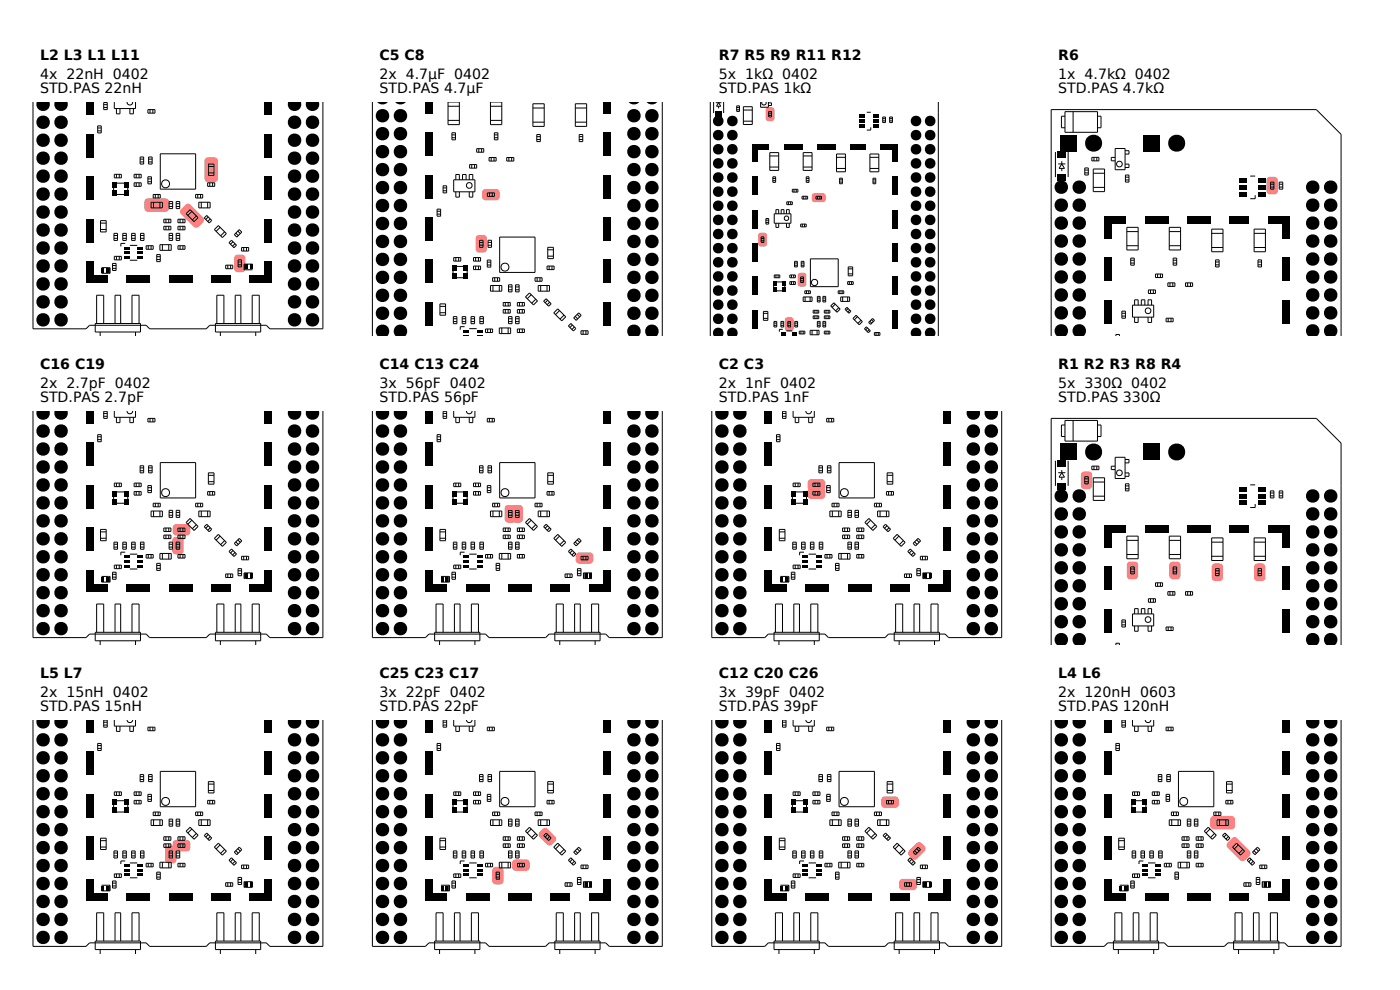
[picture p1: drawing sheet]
<svg xmlns="http://www.w3.org/2000/svg" width="297mm" height="210mm" viewBox="0 0 297 210" stroke-linecap="round" stroke-linejoin="round" font-family="sans-serif">
<defs><g id="words">
<g font-size="3">
<text x="8.5" y="12.8">L2 L3 L1 L11</text>
<text x="8.5" y="16.8">4x 22nH 0402</text>
<text x="80.5" y="12.8">C5 C8</text>
<text x="80.5" y="16.8">2x 4.7µF 0402</text>
<text x="152.5" y="12.8">R7 R5 R9 R11 R12</text>
<text x="152.5" y="16.8">5x 1kΩ 0402</text>
<text x="224.5" y="12.8">R6</text>
<text x="224.5" y="16.8">1x 4.7kΩ 0402</text>
<text x="8.5" y="19.8">STD.PAS 22nH</text>
<text x="80.5" y="19.8">STD.PAS 4.7µF</text>
<text x="152.5" y="19.8">STD.PAS 1kΩ</text>
<text x="224.5" y="19.8">STD.PAS 4.7kΩ</text>
<text x="8.5" y="78.3">C16 C19</text>
<text x="8.5" y="82.3">2x 2.7pF 0402</text>
<text x="80.5" y="78.3">C14 C13 C24</text>
<text x="80.5" y="82.3">3x 56pF 0402</text>
<text x="152.5" y="78.3">C2 C3</text>
<text x="152.5" y="82.3">2x 1nF 0402</text>
<text x="224.5" y="78.3">R1 R2 R3 R8 R4</text>
<text x="224.5" y="82.3">5x 330Ω 0402</text>
<text x="8.5" y="85.3">STD.PAS 2.7pF</text>
<text x="80.5" y="85.3">STD.PAS 56pF</text>
<text x="152.5" y="85.3">STD.PAS 1nF</text>
<text x="224.5" y="85.3">STD.PAS 330Ω</text>
<text x="8.5" y="143.8">L5 L7</text>
<text x="80.5" y="143.8">C25 C23 C17</text>
<text x="152.5" y="143.8">C12 C20 C26</text>
<text x="224.5" y="143.8">L4 L6</text>
<text x="8.5" y="147.8">2x 15nH 0402</text>
<text x="80.5" y="147.8">3x 22pF 0402</text>
<text x="152.5" y="147.8">3x 39pF 0402</text>
<text x="224.5" y="147.8">2x 120nH 0603</text>
<text x="8.5" y="150.8">STD.PAS 15nH</text>
<text x="80.5" y="150.8">STD.PAS 22pF</text>
<text x="152.5" y="150.8">STD.PAS 39pF</text>
<text x="224.5" y="150.8">STD.PAS 120nH</text>
</g>
</g></defs>
<g fill="#ff8080">
<path d="M30.8 42.3l.6-.2h3.7a.75 .75 0 0 1 .8 .7v1.4a.75 .75 0 0 1-.8 .7h-3.7a.75 .75 0 0 1-.8-.7v-1.4z"/>
<path d="M39.4 43.4a.75 .75 0 0 1 1 0l2.7 2.7a.75 .75 0 0 1 0 1l-1 1a.75 .75 0 0 1-1 0l-2.7-2.7a.75 .75 0 0 1 0-1z"/>
<path d="M49.9 54.2a1.59 1.59 0 0 1 2.1 .3l.1 2.5a.75 .75 0 0 1-.8 .8h-.9a.75 .75 0 0 1-.7-.8v-2.2z"/>
<path d="M43.6 33.6a2.62 2.62 0 0 1 2.2-.2l.4 .4v.3v3.8a.75 .75 0 0 1-.7 .7h-1.4a.75 .75 0 0 1-.7-.7v-3.8z"/>
</g>
<g fill="none" stroke="#000" stroke-width=".21">
<path d="M7 21.7v48.1h11.3l.7-.8h12l.8 .8h12l.7-.8h12l.8 .8h11.2v-48.1M20.7 26.7h.8v1.5h-.8zM20.7 27.8h.8M20.7 27.2h.8M22 21.8h.8v1.5h-.8zM22 22.8h.8M22 22.2h.8M24.1 39.1v1.9M24.3 37h1.5v.7h-1.5zM24.3 21.7v1.3h4.5v-1.3M24.3 38.9h2.6M24.7 23v1.2h.8v-1.2"/>
<path d="M24.7 37v.7M25.3 37v.7M27 21.7a.59 .59 0 0 0 .6 .6 .59 .59 0 0 0 .5-.6M27.1 39.1v1.9M27.6 23v1.2h.7v-1.2M28.5 38.8h1.5v.7h-1.5zM28.5 37h1.5v.7h-1.5zM28.9 37v.7M28.9 38.8v.7M29.5 37v.7M29.5 38.8v.7M29.7 33.3h.8v1.5h-.8z"/>
<path d="M29.7 34.4h.8M29.7 33.8h.8M31.4 23.3h1.5v.7h-1.5zM31.4 37.5h.7v1.5h-.7zM31.4 38.6h.7M31.4 38h.7M31.5 33.3h.8v1.5h-.8zM31.5 34.4h.8M31.5 33.8h.8M31.8 23.3v.7M32.4 23.3v.7M34 32.6h7.5v7.5h-7.5z"/>
<path d="M44.1 38.8h1.5v.7h-1.5zM44.2 34.8h1.2v2.4h-1.2zM44.2 36.7h1.2M44.2 35.3h1.2M44.5 38.8v.7M45.1 38.8v.7M21.3 46.8h1.2v2.4h-1.2zM21.3 47.3h1.2M21.3 48.7h1.2M21.6 56.8h1.8v1.2h-1.8M23.2 56.8v1.2M23.9 55.9h.7v1.5h-.7z"/>
<path d="M23.9 56.9h.7M23.9 56.3h.7M24.2 49.5h.7v1.5h-.7zM24.2 50.6h.7M24.2 50h.7M24.3 54.4h1.5v.7h-1.5zM24.3 41.3h2.6M24.7 54.4v.7M25.3 54.4v.7M26.1 49.5h.7v1.5h-.7zM26.1 50.6h.7M26.1 50h.7"/>
<path d="M26.6 51.6h-1v.7M27.6 55.2h1.5M27.6 52.1h1.5M27.9 49.5h.8v1.5h-.8zM27.9 50.6h.8M27.9 50h.8M29.8 49.5h.8v1.5h-.8zM29.8 50.6h.8M29.8 50h.8M31 52.1h1.5v.8h-1.5zM31.5 52.1v.8M32.1 42.9h2.4v1.2h-2.4z"/>
<path d="M32.1 52.1v.8M32.5 41.3h1.5v.7h-1.5zM32.6 42.9v1.2M33 41.3v.7M33.3 54h.7v1.5h-.7zM33.3 54.5h.7M33.3 55.1h.7M33.6 41.3v.7M33.9 51.9h2.4v1.2h-2.4zM33.9 42.9v1.2M34.5 51.9v1.2M34.8 46.5h1.5v.8h-1.5z"/>
<path d="M34.8 48h1.5v.8h-1.5zM35.2 46.5v.8M35.2 48v.8M35.8 46.5v.8M35.8 48v.8M35.8 51.9v1.2M35.9 42.8h.7v1.5h-.7zM35.9 49.5h.7v1.5h-.7zM35.9 50.6h.7M35.9 50h.7M35.9 43.2h.7M35.9 43.8h.7"/>
<path d="M37.4 49.5h.7v1.5h-.7zM37.4 50.6h.7M37.4 50h.7M37.4 42.8h.7v1.5h-.7zM37.4 43.2h.7M37.4 43.8h.7M37.8 46.5h1.5v.8h-1.5zM37.8 48h1.5v.8h-1.5zM37.8 52.1h1.5v.8h-1.5zM38.2 46.5v.8M38.2 48v.8M38.2 52.1v.8"/>
<path d="M38.8 46.5v.8M38.8 48v.8M38.8 52.1v.8M40.3 44.5l1.7 1.7-.8 .8-1.7-1.7zM40.7 44.9l-.8 .8M41.5 41.3h1.5v.7h-1.5zM41.7 45.8l-.9 .9M42 41.3v.7M42.2 42.9h2.4v1.2h-2.4zM42.6 41.3v.7M42.7 42.9v1.2M43.3 46.2l.6-.5 1 1.1-.5 .5z"/>
<path d="M44.1 42.9v1.2M44.2 46l-.5 .6M44.6 46.5l-.5 .5M46.3 47.9l1.7 1.7-.8 .8-1.7-1.7zM46.7 48.2l-.8 .9M47.7 49.2l-.9 .8M47.9 56.3h1.5v.7h-1.5zM48.3 56.3v.7M48.9 56.3v.7M49.1 51l1.1 1-.6 .6-1-1.1zM49.4 51.3l-.5 .5M49.9 51.7l-.6 .5"/>
<path d="M50 49.5l.6 .5M50.5 49l.5 .6M50.5 55.1h.8v1.5h-.8zM50.5 55.6h.8M50.5 56.2h.8M50.8 48.7l.5 .5-1.1 1.1-.5-.5zM51.3 52.5h1.5v.8h-1.5zM51.7 52.5v.8M51.9 56v1.2M52.3 52.5v.8M53.6 56h-1.8v1.2h1.8M20.2 68.6h9.6v1.8h-9.6z"/>
<path d="M20.5 68.6v-6h1.5v6M21.3 70.4v.9M24.4 68.6v-6h1.2v6M28 68.6v-6h1.5v6M28.8 70.4v.9M45.7 68.6h9.6v1.8h-9.6zM46 68.6v-6h1.5v6M46.8 70.4v.9M49.9 68.6v-6h1.2v6M53.5 68.6v-6h1.5v6M54.3 70.4v.9"/>
<circle cx="35.1" cy="39" r=".84"/>
</g>
<g fill="#000">
<path d="M7.8 21.7h2.6a1.38 1.38 0 0 1-1.3 1.9 1.38 1.38 0 0 1-1.3-1.9zM11.7 21.7h2.6a1.38 1.38 0 0 1-1.3 1.9 1.38 1.38 0 0 1-1.3-1.9zM18.3 21.7h1.5v2.7h-1.5zM18.3 28.4h1.5v5h-1.5zM18.3 37.4h1.5v5h-1.5zM23.9 38.6h.9v1.2h-.9zM26.4 38.6h.9v1.2h-.9zM56.1 21.7h1.5v2.7h-1.5zM56.1 37.4h1.5v5h-1.5zM56.1 28.4h1.5v5h-1.5zM61.2 21.7h2.6a1.38 1.38 0 0 1-1.3 1.9 1.38 1.38 0 0 1-1.3-1.9zM65 21.7h2.6a1.38 1.38 0 0 1-1.3 1.9 1.38 1.38 0 0 1-1.3-1.9z"/>
<path d="M18.3 46.4h1.5v5h-1.5zM18.3 55.4h1.5v4.6h-1.5zM19.8 58.5h3v1.5h-3zM21.5 56.9h.5v.9h-.5zM22.5 56.9h.5v.9h-.5zM23.9 40.3h.9v1.2h-.9zM26.3 52.4h1.1v.6h-1.1zM26.3 53.3h1.1v.6h-1.1zM26.3 54.3h1.1v.6h-1.1zM26.4 40.3h.9v1.2h-.9zM26.9 58.5h4.9v1.5h-4.9zM29.2 54.3h1.1v.6h-1.1z"/>
<path d="M29.2 53.3h1.1v.6h-1.1zM29.2 52.4h1.1v.6h-1.1zM35.9 58.5h4.9v1.5h-4.9zM44.9 58.5h4v1.5h-4zM52.1 56.2h.5v.9h-.5zM53 58.5h3.1v1.5h-3.1zM53.1 56.2h.5v.9h-.5zM56.1 46.4h1.5v5h-1.5zM56.1 55.4h1.5v4.6h-1.5z"/>
<circle cx="9.2" cy="25.9" r="1.44"/>
<circle cx="9.2" cy="37.4" r="1.44"/>
<circle cx="9.2" cy="33.6" r="1.44"/>
<circle cx="9.2" cy="29.8" r="1.44"/>
<circle cx="13" cy="25.9" r="1.44"/>
<circle cx="13" cy="37.4" r="1.44"/>
<circle cx="13" cy="33.6" r="1.44"/>
<circle cx="13" cy="29.8" r="1.44"/>
<circle cx="62.5" cy="25.9" r="1.44"/>
<circle cx="62.5" cy="37.4" r="1.44"/>
<circle cx="62.5" cy="33.6" r="1.44"/>
<circle cx="62.5" cy="29.8" r="1.44"/>
<circle cx="66.3" cy="25.9" r="1.44"/>
<circle cx="66.3" cy="37.4" r="1.44"/>
<circle cx="66.3" cy="29.8" r="1.44"/>
<circle cx="66.3" cy="33.6" r="1.44"/>
<circle cx="9.2" cy="48.8" r="1.44"/>
<circle cx="9.2" cy="45" r="1.44"/>
<circle cx="9.2" cy="56.4" r="1.44"/>
<circle cx="9.2" cy="41.2" r="1.44"/>
<circle cx="9.2" cy="52.6" r="1.44"/>
<circle cx="13" cy="48.8" r="1.44"/>
<circle cx="13" cy="45" r="1.44"/>
<circle cx="13" cy="56.4" r="1.44"/>
<circle cx="13" cy="41.2" r="1.44"/>
<circle cx="13" cy="52.6" r="1.44"/>
<circle cx="62.5" cy="48.8" r="1.44"/>
<circle cx="62.5" cy="45" r="1.44"/>
<circle cx="62.5" cy="56.4" r="1.44"/>
<circle cx="62.5" cy="41.2" r="1.44"/>
<circle cx="62.5" cy="52.6" r="1.44"/>
<circle cx="66.3" cy="48.8" r="1.44"/>
<circle cx="66.3" cy="45" r="1.44"/>
<circle cx="66.3" cy="41.2" r="1.44"/>
<circle cx="66.3" cy="56.4" r="1.44"/>
<circle cx="66.3" cy="52.6" r="1.44"/>
<circle cx="9.2" cy="60.2" r="1.44"/>
<circle cx="9.2" cy="64" r="1.44"/>
<circle cx="9.2" cy="67.9" r="1.44"/>
<circle cx="13" cy="60.2" r="1.44"/>
<circle cx="13" cy="64" r="1.44"/>
<circle cx="13" cy="67.9" r="1.44"/>
<circle cx="62.5" cy="60.2" r="1.44"/>
<circle cx="62.5" cy="64" r="1.44"/>
<circle cx="62.5" cy="67.9" r="1.44"/>
<circle cx="66.3" cy="60.2" r="1.44"/>
<circle cx="66.3" cy="64" r="1.44"/>
<circle cx="66.3" cy="67.9" r="1.44"/>
</g>
<g fill="#ff8080">
<path d="M36.8 114.1a1.59 1.59 0 0 1 2.1 .2l.1 2.6a.75 .75 0 0 1-.8 .7h-.9a.75 .75 0 0 1-.7-.7v-2.3z"/>
<path d="M36.8 111.4l.6-.2h2.2a.75 .75 0 0 1 .8 .7v.9a.75 .75 0 0 1-.8 .8h-2.2a.75 .75 0 0 1-.8-.8v-.9z"/>
</g>
<g fill="none" stroke="#000" stroke-width=".21">
<path d="M7 87.2v48.1h11.3l.7-.8h12l.8 .8h12l.7-.8h12l.8 .8h11.2v-48.1M20.7 92.2h.8v1.5h-.8zM20.7 93.3h.8M20.7 92.7h.8M22 87.3h.8v1.5h-.8zM22 88.3h.8M22 87.7h.8M24.3 87.2v1.3h4.5v-1.3M24.7 88.5v1.2h.8v-1.2M27 87.2a.59 .59 0 0 0 .6 .6 .59 .59 0 0 0 .5-.6M27.6 88.5v1.2h.7v-1.2M29.7 98.8h.8v1.5h-.8z"/>
<path d="M29.7 99.9h.8M29.7 99.3h.8M31.4 88.8h1.5v.7h-1.5zM31.5 98.8h.8v1.5h-.8zM31.5 99.9h.8M31.5 99.3h.8M31.8 88.8v.7M32.4 88.8v.7M34 98.1h7.5v7.5h-7.5zM21.3 112.3h1.2v2.4h-1.2zM21.3 112.8h1.2M21.3 114.2h1.2"/>
<path d="M24.1 104.6v1.9M24.2 115h.7v1.5h-.7zM24.2 116.1h.7M24.2 115.5h.7M24.3 102.5h1.5v.7h-1.5zM24.3 119.9h1.5v.7h-1.5zM24.3 106.8h2.6M24.3 104.4h2.6M24.7 102.5v.7M24.7 119.9v.7M25.3 102.5v.7M25.3 119.9v.7"/>
<path d="M26.1 115h.7v1.5h-.7zM26.1 116.1h.7M26.1 115.5h.7M26.6 117.1h-1v.7M27.1 104.6v1.9M27.6 117.6h1.5M27.9 115h.8v1.5h-.8zM27.9 116.1h.8M27.9 115.5h.8M28.5 104.3h1.5v.7h-1.5zM28.5 102.5h1.5v.7h-1.5zM28.9 102.5v.7"/>
<path d="M28.9 104.3v.7M29.5 102.5v.7M29.5 104.3v.7M29.8 115h.8v1.5h-.8zM29.8 116.1h.8M29.8 115.5h.8M31 117.6h1.5v.8h-1.5zM31.4 103h.7v1.5h-.7zM31.4 104.1h.7M31.4 103.5h.7M31.5 117.6v.8M32.1 108.4h2.4v1.2h-2.4z"/>
<path d="M32.1 117.6v.8M32.5 106.8h1.5v.7h-1.5zM32.6 108.4v1.2M33 106.8v.7M33.3 119.5h.7v1.5h-.7zM33.3 120h.7M33.6 106.8v.7M33.9 117.4h2.4v1.2h-2.4zM33.9 108.4v1.2M34.5 117.4v1.2M34.8 112h1.5v.8h-1.5zM34.8 113.5h1.5v.8h-1.5z"/>
<path d="M35.2 112v.8M35.2 113.5v.8M35.8 112v.8M35.8 113.5v.8M35.8 117.4v1.2M35.9 108.3h.7v1.5h-.7zM35.9 115h.7v1.5h-.7zM35.9 116.1h.7M35.9 115.5h.7M35.9 108.7h.7M35.9 109.3h.7M37.4 115h.7v1.5h-.7z"/>
<path d="M37.4 116.1h.7M37.4 115.5h.7M37.4 108.3h.7v1.5h-.7zM37.4 108.7h.7M37.4 109.3h.7M37.8 112h1.5v.8h-1.5zM37.8 113.5h1.5v.8h-1.5zM37.8 117.6h1.5v.8h-1.5zM38.2 112v.8M38.2 113.5v.8M38.2 117.6v.8M38.8 112v.8"/>
<path d="M38.8 113.5v.8M38.8 117.6v.8M40.3 110l1.7 1.7-.8 .8-1.7-1.7zM40.7 110.4l-.8 .8M41.5 106.8h1.5v.7h-1.5zM41.7 111.3l-.9 .9M42 106.8v.7M42.2 108.4h2.4v1.2h-2.4zM42.6 106.8v.7M42.7 108.4v1.2M43.9 111.2l1 1.1-.5 .5-1.1-1.1zM44.1 104.3h1.5v.7h-1.5z"/>
<path d="M44.1 108.4v1.2M44.2 111.5l-.5 .6M44.2 100.3h1.2v2.4h-1.2zM44.2 102.2h1.2M44.2 100.8h1.2M44.5 104.3v.7M44.6 112l-.5 .5M45.1 104.3v.7M46.3 113.4l1.7 1.7-.8 .8-1.7-1.7zM46.7 113.7l-.8 .9M47.7 114.7l-.9 .8M49.1 116.5l1.1 1-.6 .6-1-1.1z"/>
<path d="M49.4 116.8l-.5 .5M49.9 117.2l-.6 .5M50 115l.6 .5M50.5 114.5l.5 .6M50.8 114.2l.5 .5-1.1 1.1-.5-.5zM51.3 118h1.5v.8h-1.5zM51.7 118v.8M52.3 118v.8M20.2 134.1h9.6v1.8h-9.6zM20.5 134.1v-6h1.5v6M21.3 135.9v.9M21.6 122.3h1.8v1.2h-1.8"/>
<path d="M23.2 122.3v1.2M23.9 121.4h.7v1.5h-.7zM23.9 122.4h.7M23.9 121.8h.7M24.4 134.1v-6h1.2v6M27.6 120.7h1.5M28 134.1v-6h1.5v6M28.8 135.9v.9M33.3 120.6h.7M45.7 134.1h9.6v1.8h-9.6zM46 134.1v-6h1.5v6M46.8 135.9v.9"/>
<path d="M47.9 121.8h1.5v.7h-1.5zM48.3 121.8v.7M48.9 121.8v.7M49.9 134.1v-6h1.2v6M50.5 120.6h.8v1.5h-.8zM50.5 121.1h.8M50.5 121.7h.8M51.9 121.5v1.2M53.5 134.1v-6h1.5v6M53.6 121.5h-1.8v1.2h1.8M54.3 135.9v.9"/>
<circle cx="35.1" cy="104.5" r=".84"/>
</g>
<g fill="#000">
<path d="M7.8 87.2h2.6a1.38 1.38 0 0 1-1.3 1.9 1.38 1.38 0 0 1-1.3-1.9zM11.7 87.2h2.6a1.38 1.38 0 0 1-1.3 1.9 1.38 1.38 0 0 1-1.3-1.9zM18.3 87.2h1.5v2.7h-1.5zM18.3 93.9h1.5v5h-1.5zM56.1 87.2h1.5v2.7h-1.5zM56.1 93.9h1.5v5h-1.5zM61.2 87.2h2.6a1.38 1.38 0 0 1-1.3 1.9 1.38 1.38 0 0 1-1.3-1.9zM65 87.2h2.6a1.38 1.38 0 0 1-1.3 1.9 1.38 1.38 0 0 1-1.3-1.9zM18.3 102.9h1.5v5h-1.5zM18.3 111.9h1.5v5h-1.5zM23.9 104.2h.9v1.1h-.9zM23.9 105.8h.9v1.2h-.9z"/>
<path d="M26.3 117.9h1.1v.6h-1.1zM26.3 118.8h1.1v.6h-1.1zM26.3 119.8h1.1v.6h-1.1zM26.4 104.2h.9v1.1h-.9zM26.4 105.8h.9v1.2h-.9zM29.2 119.8h1.1v.6h-1.1zM29.2 118.8h1.1v.6h-1.1zM29.2 117.9h1.1v.6h-1.1zM56.1 102.9h1.5v5h-1.5zM56.1 111.9h1.5v5h-1.5zM18.3 120.9h1.5v4.6h-1.5zM19.8 124h3v1.5h-3z"/>
<path d="M21.5 122.4h.5v.9h-.5zM22.5 122.4h.5v.9h-.5zM26.9 124h4.9v1.5h-4.9zM35.9 124h4.9v1.5h-4.9zM44.9 124h4v1.5h-4zM52.1 121.7h.5v.9h-.5zM53 124h3.1v1.5h-3.1zM53.1 121.7h.5v.9h-.5zM56.1 120.9h1.5v4.6h-1.5z"/>
<circle cx="9.2" cy="99.1" r="1.44"/>
<circle cx="9.2" cy="91.5" r="1.44"/>
<circle cx="9.2" cy="95.3" r="1.44"/>
<circle cx="13" cy="99.1" r="1.44"/>
<circle cx="13" cy="91.5" r="1.44"/>
<circle cx="13" cy="95.3" r="1.44"/>
<circle cx="62.5" cy="99.1" r="1.44"/>
<circle cx="62.5" cy="91.5" r="1.44"/>
<circle cx="62.5" cy="95.3" r="1.44"/>
<circle cx="66.3" cy="99.1" r="1.44"/>
<circle cx="66.3" cy="91.5" r="1.44"/>
<circle cx="66.3" cy="95.3" r="1.44"/>
<circle cx="9.2" cy="106.7" r="1.44"/>
<circle cx="9.2" cy="114.3" r="1.44"/>
<circle cx="9.2" cy="110.5" r="1.44"/>
<circle cx="9.2" cy="102.9" r="1.44"/>
<circle cx="9.2" cy="118.1" r="1.44"/>
<circle cx="13" cy="106.7" r="1.44"/>
<circle cx="13" cy="114.3" r="1.44"/>
<circle cx="13" cy="110.5" r="1.44"/>
<circle cx="13" cy="102.9" r="1.44"/>
<circle cx="13" cy="118.1" r="1.44"/>
<circle cx="62.5" cy="106.7" r="1.44"/>
<circle cx="62.5" cy="114.3" r="1.44"/>
<circle cx="62.5" cy="110.5" r="1.44"/>
<circle cx="62.5" cy="102.9" r="1.44"/>
<circle cx="62.5" cy="118.1" r="1.44"/>
<circle cx="66.3" cy="106.7" r="1.44"/>
<circle cx="66.3" cy="114.3" r="1.44"/>
<circle cx="66.3" cy="110.5" r="1.44"/>
<circle cx="66.3" cy="102.9" r="1.44"/>
<circle cx="66.3" cy="118.1" r="1.44"/>
<circle cx="9.2" cy="133.4" r="1.44"/>
<circle cx="9.2" cy="129.6" r="1.44"/>
<circle cx="9.2" cy="125.7" r="1.44"/>
<circle cx="9.2" cy="121.9" r="1.44"/>
<circle cx="13" cy="133.4" r="1.44"/>
<circle cx="13" cy="129.6" r="1.44"/>
<circle cx="13" cy="125.7" r="1.44"/>
<circle cx="13" cy="121.9" r="1.44"/>
<circle cx="62.5" cy="133.4" r="1.44"/>
<circle cx="62.5" cy="129.6" r="1.44"/>
<circle cx="62.5" cy="125.7" r="1.44"/>
<circle cx="62.5" cy="121.9" r="1.44"/>
<circle cx="66.3" cy="133.4" r="1.44"/>
<circle cx="66.3" cy="129.6" r="1.44"/>
<circle cx="66.3" cy="125.7" r="1.44"/>
<circle cx="66.3" cy="121.9" r="1.44"/>
</g>
<g fill="#ff8080">
<path d="M35.3 179.6a1.59 1.59 0 0 1 2.1 .3l.1 2.5a.75 .75 0 0 1-.8 .7h-.9a.75 .75 0 0 1-.7-.7v-2.3z"/>
<path d="M36.8 178.4l.6-.2h2.2a.75 .75 0 0 1 .8 .7v.9a.75 .75 0 0 1-.8 .8h-2.2a.75 .75 0 0 1-.8-.8v-.9z"/>
</g>
<g fill="none" stroke="#000" stroke-width=".21">
<path d="M7 152.7v48.1h11.3l.7-.8h12l.8 .8h12l.7-.8h12l.8 .8h11.2v-48.1M20.7 157.7h.8v1.5h-.8zM20.7 158.8h.8M20.7 158.2h.8M22 152.8h.8v1.5h-.8zM22 153.8h.8M22 153.2h.8M24.3 152.7v1.3h4.5v-1.3M24.7 154v1.2h.8v-1.2M27 152.7a.59 .59 0 0 0 .6 .6 .59 .59 0 0 0 .5-.6M27.6 154v1.2h.7v-1.2M31.4 154.3h1.5v.7h-1.5z"/>
<path d="M31.8 154.3v.7M32.4 154.3v.7M21.3 177.8h1.2v2.4h-1.2zM21.3 178.3h1.2M21.3 179.7h1.2M24.1 170.1v1.9M24.3 168h1.5v.7h-1.5zM24.3 172.3h2.6M24.3 169.9h2.6M24.7 168v.7M25.3 168v.7M27.1 170.1v1.9"/>
<path d="M28.5 169.8h1.5v.7h-1.5zM28.5 168h1.5v.7h-1.5zM28.9 168v.7M28.9 169.8v.7M29.5 168v.7M29.5 169.8v.7M29.7 164.3h.8v1.5h-.8zM29.7 165.4h.8M29.7 164.8h.8M31.4 168.5h.7v1.5h-.7zM31.4 169.6h.7M31.4 169h.7"/>
<path d="M31.5 164.3h.8v1.5h-.8zM31.5 165.4h.8M31.5 164.8h.8M32.1 173.9h2.4v1.2h-2.4zM32.5 172.3h1.5v.7h-1.5zM32.6 173.9v1.2M33 172.3v.7M33.6 172.3v.7M33.9 173.9v1.2M34 163.6h7.5v7.5h-7.5zM34.8 177.5h1.5v.8h-1.5zM34.8 179h1.5v.8h-1.5z"/>
<path d="M35.2 177.5v.8M35.2 179v.8M35.8 177.5v.8M35.8 179v.8M35.9 173.8h.7v1.5h-.7zM35.9 174.2h.7M35.9 174.8h.7M37.4 173.8h.7v1.5h-.7zM37.4 174.2h.7M37.4 174.8h.7M37.8 177.5h1.5v.8h-1.5zM37.8 179h1.5v.8h-1.5z"/>
<path d="M38.2 177.5v.8M38.2 179v.8M38.8 177.5v.8M38.8 179v.8M39.5 176.3l.8-.8 1.7 1.7-.8 .8zM40.7 175.9l-.8 .8M41.5 172.3h1.5v.7h-1.5zM41.7 176.8l-.9 .9M42 172.3v.7M42.2 173.9h2.4v1.2h-2.4zM42.6 172.3v.7M42.7 173.9v1.2"/>
<path d="M43.9 176.7l1 1.1-.5 .5-1.1-1zM44.1 169.8h1.5v.7h-1.5zM44.1 173.9v1.2M44.2 177l-.5 .6M44.2 165.8h1.2v2.4h-1.2zM44.2 167.7h1.2M44.2 166.3h1.2M44.5 169.8v.7M44.6 177.5l-.5 .5M45.1 169.8v.7M46.3 178.9l1.7 1.7-.8 .8-1.7-1.7zM46.7 179.2l-.8 .9"/>
<path d="M50.8 179.7l.5 .6-1.1 1-.5-.5zM20.2 199.7h9.6v1.7h-9.6zM20.5 199.7v-6.1h1.5v6.1M21.6 187.8h1.8v1.2h-1.8M23.2 187.8v1.2M23.9 186.9h.7v1.5h-.7zM23.9 187.9h.7M23.9 187.3h.7M24.2 180.5h.7v1.5h-.7zM24.2 181.6h.7M24.2 181h.7M24.3 185.4h1.5v.7h-1.5z"/>
<path d="M24.4 199.7v-6.1h1.2v6.1M24.7 185.4v.7M25.3 185.4v.7M26.1 180.5h.7v1.5h-.7zM26.1 181.6h.7M26.1 181h.7M26.6 182.7h-1v.6M27.6 186.2h1.5M27.6 183.1h1.5M27.9 180.5h.8v1.5h-.8zM27.9 181.6h.8M27.9 181h.8"/>
<path d="M28 199.7v-6.1h1.5v6.1M29.8 180.5h.8v1.5h-.8zM29.8 181.6h.8M29.8 181h.8M31 183.1h1.5v.8h-1.5zM31.5 183.1v.8M32.1 183.1v.8M33.3 185h.7v1.5h-.7zM33.3 185.5h.7M33.3 186.1h.7M33.9 182.9h2.4v1.2h-2.4zM34.5 182.9v1.2"/>
<path d="M35.8 182.9v1.2M35.9 180.5h.7v1.5h-.7zM35.9 181.6h.7M35.9 181h.7M37.4 180.5h.7v1.5h-.7zM37.4 181.6h.7M37.4 181h.7M37.8 183.1h1.5v.8h-1.5zM38.2 183.1v.8M38.8 183.1v.8M45.7 199.7h9.6v1.7h-9.6zM46 199.7v-6.1h1.5v6.1"/>
<path d="M47.7 180.2l-.9 .8M47.9 187.3h1.5v.7h-1.5zM48.3 187.3v.7M48.9 187.3v.7M49.1 182l1.1 1-.6 .6-1-1.1zM49.4 182.3l-.5 .5M49.9 182.7l-.6 .6M49.9 199.7v-6.1h1.2v6.1M50 180.5l.6 .5M50.5 180l.5 .6M50.5 186.1h.8v1.5h-.8zM50.5 186.6h.8"/>
<path d="M50.5 187.2h.8M51.3 183.5h1.5v.8h-1.5zM51.7 183.5v.8M51.9 187v1.2M52.3 183.5v.8M53.5 199.7v-6.1h1.5v6.1M53.6 187h-1.8v1.2h1.8M21.3 201.4v.9M28.8 201.4v.9M46.8 201.4v.9M54.3 201.4v.9"/>
<circle cx="35.1" cy="170" r=".84"/>
</g>
<g fill="#000">
<path d="M7.8 152.7h2.6a1.38 1.38 0 0 1-1.3 1.9 1.38 1.38 0 0 1-1.3-1.9zM11.7 152.7h2.6a1.38 1.38 0 0 1-1.3 1.9 1.38 1.38 0 0 1-1.3-1.9zM18.3 152.7h1.5v2.7h-1.5zM18.3 159.4h1.5v5h-1.5zM56.1 152.7h1.5v2.7h-1.5zM56.1 159.4h1.5v5h-1.5zM61.2 152.7h2.6a1.38 1.38 0 0 1-1.3 1.9 1.38 1.38 0 0 1-1.3-1.9zM65 152.7h2.6a1.38 1.38 0 0 1-1.3 1.9 1.38 1.38 0 0 1-1.3-1.9zM18.3 168.4h1.5v5h-1.5zM18.3 177.4h1.5v5h-1.5zM23.9 169.7h.9v1.1h-.9zM23.9 171.4h.9v1.1h-.9z"/>
<path d="M26.4 169.7h.9v1.1h-.9zM26.4 171.4h.9v1.1h-.9zM56.1 168.4h1.5v5h-1.5zM56.1 177.4h1.5v5h-1.5zM18.3 186.4h1.5v4.6h-1.5zM19.8 189.5h3v1.5h-3zM21.5 187.9h.5v.9h-.5zM22.5 187.9h.5v.9h-.5zM26.3 183.4h1.1v.6h-1.1zM26.3 184.3h1.1v.6h-1.1zM26.3 185.3h1.1v.6h-1.1zM26.9 189.5h4.9v1.5h-4.9z"/>
<path d="M29.2 185.3h1.1v.6h-1.1zM29.2 184.3h1.1v.6h-1.1zM29.2 183.4h1.1v.6h-1.1zM35.9 189.5h4.9v1.5h-4.9zM44.9 189.5h4v1.5h-4zM52.1 187.2h.5v.9h-.5zM53 189.5h3.1v1.5h-3.1zM53.1 187.2h.5v.9h-.5zM56.1 186.4h1.5v4.6h-1.5z"/>
<circle cx="9.2" cy="157" r="1.44"/>
<circle cx="13" cy="157" r="1.44"/>
<circle cx="62.5" cy="157" r="1.44"/>
<circle cx="66.3" cy="157" r="1.44"/>
<circle cx="9.2" cy="168.4" r="1.44"/>
<circle cx="9.2" cy="179.8" r="1.44"/>
<circle cx="9.2" cy="164.6" r="1.44"/>
<circle cx="9.2" cy="160.8" r="1.44"/>
<circle cx="9.2" cy="172.2" r="1.44"/>
<circle cx="9.2" cy="176" r="1.44"/>
<circle cx="13" cy="168.4" r="1.44"/>
<circle cx="13" cy="179.8" r="1.44"/>
<circle cx="13" cy="164.6" r="1.44"/>
<circle cx="13" cy="160.8" r="1.44"/>
<circle cx="13" cy="176" r="1.44"/>
<circle cx="13" cy="172.2" r="1.44"/>
<circle cx="62.5" cy="168.4" r="1.44"/>
<circle cx="62.5" cy="179.8" r="1.44"/>
<circle cx="62.5" cy="164.6" r="1.44"/>
<circle cx="62.5" cy="160.8" r="1.44"/>
<circle cx="62.5" cy="172.2" r="1.44"/>
<circle cx="62.5" cy="176" r="1.44"/>
<circle cx="66.3" cy="168.4" r="1.44"/>
<circle cx="66.3" cy="179.8" r="1.44"/>
<circle cx="66.3" cy="164.6" r="1.44"/>
<circle cx="66.3" cy="160.8" r="1.44"/>
<circle cx="66.3" cy="172.2" r="1.44"/>
<circle cx="66.3" cy="176" r="1.44"/>
<circle cx="9.2" cy="191.3" r="1.44"/>
<circle cx="9.2" cy="187.4" r="1.44"/>
<circle cx="9.2" cy="198.9" r="1.44"/>
<circle cx="9.2" cy="195.1" r="1.44"/>
<circle cx="9.2" cy="183.6" r="1.44"/>
<circle cx="13" cy="191.3" r="1.44"/>
<circle cx="13" cy="187.4" r="1.44"/>
<circle cx="13" cy="198.9" r="1.44"/>
<circle cx="13" cy="195.1" r="1.44"/>
<circle cx="13" cy="183.6" r="1.44"/>
<circle cx="62.5" cy="191.3" r="1.44"/>
<circle cx="62.5" cy="187.4" r="1.44"/>
<circle cx="62.5" cy="198.9" r="1.44"/>
<circle cx="62.5" cy="195.1" r="1.44"/>
<circle cx="62.5" cy="183.6" r="1.44"/>
<circle cx="66.3" cy="191.3" r="1.44"/>
<circle cx="66.3" cy="187.4" r="1.44"/>
<circle cx="66.3" cy="198.9" r="1.44"/>
<circle cx="66.3" cy="195.1" r="1.44"/>
<circle cx="66.3" cy="183.6" r="1.44"/>
</g>
<g fill="#ff8080">
<path d="M101.1 50.1a1.59 1.59 0 0 1 2.2 .2v2.5a.75 .75 0 0 1-.7 .8h-.9a.75 .75 0 0 1-.8-.8v-2.2z"/>
<path d="M102.5 40.3l.5-.2h2.3a.75 .75 0 0 1 .7 .7v.9a.75 .75 0 0 1-.7 .8h-2.3a.75 .75 0 0 1-.7-.8v-.9z"/>
</g>
<g fill="none" stroke="#000" stroke-width=".21">
<path d="M79 21.7v49.6M94 39.4h.8v1.5h-.8zM94 39.9h.8M95.1 21.7v4.7h2.4v-4.7M95.1 22.5h2.4M95.1 25.5h2.4M95.9 28.2h.7v1.5h-.7zM95.9 29.2h.7M95.9 28.6h.7M96.3 38.1h4.5v2.6h-4.5zM96.7 38.1v-1.1h.8v1.1M98.1 38.1v-1.1h.8v1.1"/>
<path d="M99.6 38.1v-1.1h.7v1.1M99.6 34.9h1.5v.8h-1.5zM100.1 34.9v.8M100.7 34.9v.8M101.1 31.5h1.5v.8h-1.5zM101.6 31.5v.8M102.2 31.5v.8M103.8 33.4h1.5v.8h-1.5zM104.1 21.7v4.7h2.4v-4.7M104.1 22.5h2.4M104.1 25.5h2.4M104.2 33.4v.8"/>
<path d="M104.8 33.4v.8M104.9 28.2h.7v1.5h-.7zM104.9 29.2h.7M104.9 28.6h.7M107.5 33.4h1.5v.8h-1.5zM108 33.4v.8M108.6 33.4v.8M113.1 22h2.4v4.8h-2.4zM113.1 22.9h2.4M113.1 25.9h2.4M113.9 28.5h.7v1.5h-.7zM113.9 29.6h.7"/>
<path d="M113.9 29h.7M122.1 22h2.4v4.8h-2.4zM122.1 22.9h2.4M122.1 25.9h2.4M122.9 28.5h.7v1.5h-.7zM122.9 29.6h.7M122.9 29h.7M140.5 21.7v49.6M92.7 44.4h.8v1.5h-.8zM92.7 45.4h.8M92.7 44.8h.8M94 40.5h.8"/>
<path d="M96.1 56.7v2M96.3 54.6h1.5v.8h-1.5zM96.3 58.9h2.6M96.3 56.5h2.6M96.7 40.7v1.1h.8v-1.1M96.7 54.6v.8M97.3 54.6v.8M99.1 56.7v2M99.6 40.7v1.1h.7v-1.1M100.5 56.4h1.5v.8h-1.5zM100.5 54.6h1.5v.8h-1.5zM100.9 54.6v.8"/>
<path d="M100.9 56.4v.8M101.5 54.6v.8M101.5 56.4v.8M101.7 51h.8v1.5h-.8zM101.7 52h.8M101.7 51.4h.8M103.4 40.9h1.5v.8h-1.5zM103.4 55.2h.7v1.5h-.7zM103.4 56.2h.7M103.4 55.6h.7M103.5 51h.8v1.5h-.8zM103.5 52h.8"/>
<path d="M103.5 51.4h.8M103.8 40.9v.8M104.4 40.9v.8M104.5 58.9h1.5v.8h-1.5zM105 58.9v.8M105.6 58.9v.8M106 50.3h7.5v7.5h-7.5zM113.5 58.9h1.5v.8h-1.5zM114 58.9v.8M114.6 58.9v.8M116.1 56.4h1.5v.8h-1.5zM116.2 52.5h1.2v2.4h-1.2z"/>
<path d="M116.2 54.3h1.2M116.2 53h1.2M116.5 56.4v.8M117.1 56.4v.8M93.3 64.5h1.2v2.4h-1.2zM93.3 65h1.2M93.3 66.3h1.2M96.2 67.2h.7v1.5h-.7zM96.2 68.2h.7M96.2 67.6h.7M98.1 67.2h.7v1.5h-.7zM98.1 68.2h.7"/>
<path d="M98.1 67.6h.7M98.6 69.3h-.9l-.1 .6M99.6 69.7h1.5M99.9 67.2h.8v1.5h-.8zM99.9 68.2h.8M99.9 67.6h.8M101.8 67.2h.8v1.5h-.8zM101.8 68.2h.8M101.8 67.6h.8M103 69.8h1.5v.7h-1.5zM103.5 69.8v.7M104.1 60.6h2.4v1.2h-2.4z"/>
<path d="M104.1 69.8v.7M104.6 60.6v1.2M105.9 69.6h2.4v1.2h-2.4zM105.9 60.6v1.2M106.5 69.6v1.2M106.8 64.2h1.5v.7h-1.5zM106.8 65.7h1.5v.7h-1.5zM107.2 64.2v.7M107.2 65.7v.7M107.8 64.2v.7M107.8 65.7v.7M107.8 69.6v1.2"/>
<path d="M107.9 60.4h.7v1.5h-.7zM107.9 67.2h.7v1.5h-.7zM107.9 68.2h.7M107.9 67.6h.7M107.9 60.9h.7M107.9 61.5h.7M109.4 67.2h.7v1.5h-.7zM109.4 68.2h.7M109.4 67.6h.7M109.4 60.4h.7v1.5h-.7zM109.4 60.9h.7M109.4 61.5h.7"/>
<path d="M109.8 64.2h1.5v.7h-1.5zM109.8 65.7h1.5v.7h-1.5zM109.8 69.8h1.5v.7h-1.5zM110.2 64.2v.7M110.2 65.7v.7M110.2 69.8v.7M110.8 64.2v.7M110.8 65.7v.7M110.8 69.8v.7M111.5 63l.8-.9 1.7 1.7-.8 .9zM112.7 62.5l-.8 .9M113.7 63.5l-.9 .8"/>
<path d="M114.2 60.6h2.4v1.2h-2.4zM114.7 60.6v1.2M115.9 63.4l1 1-.5 .6-1.1-1.1zM116.1 60.6v1.2M116.2 63.7l-.5 .5M116.6 64.1l-.5 .5M118.3 65.5l1.7 1.7-.8 .9-1.7-1.7zM118.7 65.9l-.8 .8M119.7 66.8l-.9 .9M121.1 68.6l1.1 1.1-.5 .5-1.1-1zM121.4 68.9l-.5 .6M121.7 67.4l1.1-1 .5 .5-1 1.1z"/>
<path d="M121.9 69.4l-.6 .5M122 67.1l.6 .5M122.5 66.7l.5 .5M123.3 70.2h1.5v.7h-1.5zM123.7 70.2v.7M124.3 70.2v.7"/>
<circle cx="99.6" cy="39.3" r=".6"/>
<circle cx="107.1" cy="56.7" r=".84"/>
</g>
<g fill="#000">
<path d="M79.7 21.7h2.9h-.1a2.07 2.07 0 0 1-2.6 0zM83.5 21.7h2.9h-.1a2.07 2.07 0 0 1-2.6 0zM90.3 21.7h1.5v2.3h-1.5zM90.3 28.1h1.5v4.9h-1.5zM90.3 37.1h1.5v4.9h-1.5zM128.1 28.1h1.5v4.9h-1.5zM128.1 37.1h1.5v4.9h-1.5zM128.1 21.7h1.5v2.3h-1.5zM133.1 21.7h2.8h-.1a2.07 2.07 0 0 1-2.6 0zM136.9 21.7h2.8h-.1a2.07 2.07 0 0 1-2.6 0zM90.3 46.1h1.5v4.9h-1.5zM90.3 55.1h1.5v4.9h-1.5z"/>
<path d="M95.9 56.3h.9v1.1h-.9zM95.9 58h.9v1.1h-.9zM98.4 56.3h.9v1.1h-.9zM98.4 58h.9v1.1h-.9zM128.1 55.1h1.5v4.9h-1.5zM128.1 46.1h1.5v4.9h-1.5zM80.2 69.2a1.44 1.44 0 0 1 2 .1 1.44 1.44 0 0 1-.1 2h-1.9a1.46 1.46 0 0 1 0-2.1zM84 69.2a1.44 1.44 0 0 1 2 .1 1.44 1.44 0 0 1-.1 2h-1.9a1.46 1.46 0 0 1 0-2.1zM90.3 64.1h1.5v4.9h-1.5zM98.3 70h1.1v.6h-1.1zM98.3 71h1.1v.3h-1.1zM101.2 71h1.1v.3h-1.1z"/>
<path d="M101.2 70h1.1v.6h-1.1zM128.1 64.1h1.5v4.9h-1.5zM133.5 69.2a1.44 1.44 0 0 1 2.1 .1 1.44 1.44 0 0 1-.1 2h-2a1.46 1.46 0 0 1 0-2.1zM137.3 69.2a1.44 1.44 0 0 1 2.1 .1 1.44 1.44 0 0 1-.1 2h-2a1.46 1.46 0 0 1 0-2.1z"/>
<circle cx="81.2" cy="32.2" r="1.44"/>
<circle cx="81.2" cy="28.4" r="1.44"/>
<circle cx="81.2" cy="24.6" r="1.44"/>
<circle cx="81.2" cy="36" r="1.44"/>
<circle cx="81.2" cy="39.8" r="1.44"/>
<circle cx="85" cy="32.2" r="1.44"/>
<circle cx="85" cy="28.4" r="1.44"/>
<circle cx="85" cy="24.6" r="1.44"/>
<circle cx="85" cy="36" r="1.44"/>
<circle cx="85" cy="39.8" r="1.44"/>
<circle cx="134.5" cy="32.2" r="1.44"/>
<circle cx="134.5" cy="28.4" r="1.44"/>
<circle cx="134.5" cy="24.6" r="1.44"/>
<circle cx="134.5" cy="36" r="1.44"/>
<circle cx="134.5" cy="39.8" r="1.44"/>
<circle cx="138.3" cy="32.2" r="1.44"/>
<circle cx="138.3" cy="28.4" r="1.44"/>
<circle cx="138.3" cy="24.6" r="1.44"/>
<circle cx="138.3" cy="36" r="1.44"/>
<circle cx="138.3" cy="39.8" r="1.44"/>
<circle cx="81.2" cy="47.4" r="1.44"/>
<circle cx="81.2" cy="43.6" r="1.44"/>
<circle cx="81.2" cy="58.9" r="1.44"/>
<circle cx="81.2" cy="55" r="1.44"/>
<circle cx="81.2" cy="51.2" r="1.44"/>
<circle cx="85" cy="47.4" r="1.44"/>
<circle cx="85" cy="58.9" r="1.44"/>
<circle cx="85" cy="43.6" r="1.44"/>
<circle cx="85" cy="51.2" r="1.44"/>
<circle cx="85" cy="55" r="1.44"/>
<circle cx="134.5" cy="47.4" r="1.44"/>
<circle cx="134.5" cy="43.6" r="1.44"/>
<circle cx="134.5" cy="58.9" r="1.44"/>
<circle cx="134.5" cy="51.2" r="1.44"/>
<circle cx="134.5" cy="55" r="1.44"/>
<circle cx="138.3" cy="47.4" r="1.44"/>
<circle cx="138.3" cy="43.6" r="1.44"/>
<circle cx="138.3" cy="58.9" r="1.44"/>
<circle cx="138.3" cy="51.2" r="1.44"/>
<circle cx="138.3" cy="55" r="1.44"/>
<circle cx="81.2" cy="66.5" r="1.44"/>
<circle cx="81.2" cy="62.7" r="1.44"/>
<circle cx="85" cy="66.5" r="1.44"/>
<circle cx="85" cy="62.7" r="1.44"/>
<circle cx="134.5" cy="66.5" r="1.44"/>
<circle cx="134.5" cy="62.7" r="1.44"/>
<circle cx="138.3" cy="66.5" r="1.44"/>
<circle cx="138.3" cy="62.7" r="1.44"/>
</g>
<g fill="#ff8080">
<path d="M107.3 107.4a1.59 1.59 0 0 1 2.1 .2l.1 2.5a.75 .75 0 0 1-.8 .8h-.9a.75 .75 0 0 1-.7-.8v-2.2z"/>
<path d="M108.8 107.4a1.59 1.59 0 0 1 2.1 .2l.1 2.5a.75 .75 0 0 1-.8 .8h-.9a.75 .75 0 0 1-.7-.8v-2.2z"/>
<path d="M122.4 117.4l.5-.2h2.2a.75 .75 0 0 1 .8 .7v.9a.75 .75 0 0 1-.8 .8h-2.2a.75 .75 0 0 1-.8-.8v-.9z"/>
</g>
<g fill="none" stroke="#000" stroke-width=".21">
<path d="M79 87.2v48.1h11.3l.7-.8h12l.8 .8h12l.7-.8h12l.8 .8h11.2v-48.1M92.7 92.2h.8v1.5h-.8zM92.7 93.3h.8M92.7 92.7h.8M94 87.3h.8v1.5h-.8zM94 88.3h.8M94 87.7h.8M96.3 87.2v1.3h4.5v-1.3M96.7 88.5v1.2h.8v-1.2M99 87.2a.59 .59 0 0 0 .6 .6 .59 .59 0 0 0 .6-.6M99.6 88.5v1.2h.7v-1.2M101.7 98.8h.8v1.5h-.8z"/>
<path d="M101.7 99.9h.8M101.7 99.3h.8M103.4 88.8h1.5v.7h-1.5zM103.5 98.8h.8v1.5h-.8zM103.5 99.9h.8M103.5 99.3h.8M103.8 88.8v.7M104.4 88.8v.7M106 98.1h7.5v7.5h-7.5zM93.3 112.3h1.2v2.4h-1.2zM93.3 112.8h1.2M93.3 114.2h1.2"/>
<path d="M96.1 104.6v1.9M96.2 115h.7v1.5h-.7zM96.2 116.1h.7M96.2 115.5h.7M96.3 102.5h1.5v.7h-1.5zM96.3 119.9h1.5v.7h-1.5zM96.3 106.8h2.6M96.3 104.4h2.6M96.7 102.5v.7M96.7 119.9v.7M97.3 102.5v.7M97.3 119.9v.7"/>
<path d="M98.1 115h.7v1.5h-.7zM98.1 116.1h.7M98.1 115.5h.7M98.6 117.1h-.9l-.1 .7M99.1 104.6v1.9M99.6 117.6h1.5M99.9 115h.8v1.5h-.8zM99.9 116.1h.8M99.9 115.5h.8M100.5 104.3h1.5v.7h-1.5zM100.5 102.5h1.5v.7h-1.5zM100.9 102.5v.7"/>
<path d="M100.9 104.3v.7M101.5 102.5v.7M101.5 104.3v.7M101.8 115h.8v1.5h-.8zM101.8 116.1h.8M101.8 115.5h.8M103 117.6h1.5v.8h-1.5zM103.4 103h.7v1.5h-.7zM103.4 104.1h.7M103.4 103.5h.7M103.5 117.6v.8M104.1 108.4h2.4v1.2h-2.4z"/>
<path d="M104.1 117.6v.8M104.5 106.8h1.5v.7h-1.5zM104.6 108.4v1.2M105 106.8v.7M105.3 119.5h.7v1.5h-.7zM105.3 120h.7M105.6 106.8v.7M105.9 117.4h2.4v1.2h-2.4zM105.9 108.4v1.2M106.5 117.4v1.2M106.8 112h1.5v.8h-1.5zM106.8 113.5h1.5v.8h-1.5z"/>
<path d="M107.2 112v.8M107.2 113.5v.8M107.8 112v.8M107.8 113.5v.8M107.8 117.4v1.2M107.9 108.3h.7v1.5h-.7zM107.9 115h.7v1.5h-.7zM107.9 116.1h.7M107.9 115.5h.7M107.9 108.7h.7M107.9 109.3h.7M109.4 115h.7v1.5h-.7z"/>
<path d="M109.4 116.1h.7M109.4 115.5h.7M109.4 108.3h.7v1.5h-.7zM109.4 108.7h.7M109.4 109.3h.7M109.8 112h1.5v.8h-1.5zM109.8 113.5h1.5v.8h-1.5zM109.8 117.6h1.5v.8h-1.5zM110.2 112v.8M110.2 113.5v.8M110.2 117.6v.8M110.8 112v.8"/>
<path d="M110.8 113.5v.8M110.8 117.6v.8M112.3 110l1.7 1.7-.8 .8-1.7-1.7zM112.7 110.4l-.8 .8M113.5 106.8h1.5v.7h-1.5zM113.7 111.3l-.9 .9M114 106.8v.7M114.2 108.4h2.4v1.2h-2.4zM114.6 106.8v.7M114.7 108.4v1.2M115.9 111.2l1 1.1-.5 .5-1.1-1.1zM116.1 104.3h1.5v.7h-1.5z"/>
<path d="M116.1 108.4v1.2M116.2 111.5l-.5 .6M116.2 100.3h1.2v2.4h-1.2zM116.2 102.2h1.2M116.2 100.8h1.2M116.5 104.3v.7M116.6 112l-.5 .5M117.1 104.3v.7M118.3 113.4l1.7 1.7-.8 .8-1.7-1.7zM118.7 113.7l-.8 .9M119.7 114.7l-.9 .8M121.1 116.5l1.1 1-.5 .6-1.1-1.1z"/>
<path d="M121.4 116.8l-.5 .5M121.7 115.3l1.1-1.1 .5 .5-1.1 1.1zM121.9 117.2l-.6 .5M122 115l.6 .5M122.5 114.5l.5 .6M123.3 118h1.5v.8h-1.5zM123.7 118v.8M124.3 118v.8M92.2 134.1h9.6v1.8h-9.6zM92.5 134.1v-6h1.5v6M93.3 135.9v.9M93.6 122.3h1.8v1.2h-1.8"/>
<path d="M95.2 122.3v1.2M95.9 121.4h.7v1.5h-.7zM95.9 122.4h.7M95.9 121.8h.7M96.4 134.1v-6h1.2v6M99.6 120.7h1.5M100 134.1v-6h1.5v6M100.8 135.9v.9M105.3 120.6h.7M117.7 134.1h9.6v1.8h-9.6zM118 134.1v-6h1.5v6M118.8 135.9v.9"/>
<path d="M119.9 121.8h1.5v.7h-1.5zM120.3 121.8v.7M120.9 121.8v.7M121.9 134.1v-6h1.2v6M122.5 120.6h.8v1.5h-.8zM122.5 121.1h.8M122.5 121.7h.8M123.9 121.5v1.2M125.5 134.1v-6h1.5v6M125.6 121.5h-1.8v1.2h1.8M126.3 135.9v.9"/>
<circle cx="107.1" cy="104.5" r=".84"/>
</g>
<g fill="#000">
<path d="M79.9 87.2h2.6a1.38 1.38 0 0 1-1.3 1.9 1.38 1.38 0 0 1-1.3-1.9zM83.7 87.2h2.6a1.38 1.38 0 0 1-1.3 1.9 1.38 1.38 0 0 1-1.3-1.9zM90.3 87.2h1.5v2.7h-1.5zM90.3 93.9h1.5v5h-1.5zM128.1 87.2h1.5v2.7h-1.5zM128.1 93.9h1.5v5h-1.5zM133.2 87.2h2.6a1.38 1.38 0 0 1-1.3 1.9 1.38 1.38 0 0 1-1.3-1.9zM137 87.2h2.6a1.38 1.38 0 0 1-1.3 1.9 1.38 1.38 0 0 1-1.3-1.9zM90.3 102.9h1.5v5h-1.5zM90.3 111.9h1.5v5h-1.5zM95.9 104.2h.9v1.1h-.9zM95.9 105.8h.9v1.2h-.9z"/>
<path d="M98.3 117.9h1.1v.6h-1.1zM98.3 118.8h1.1v.6h-1.1zM98.3 119.8h1.1v.6h-1.1zM98.4 104.2h.9v1.1h-.9zM98.4 105.8h.9v1.2h-.9zM101.2 119.8h1.1v.6h-1.1zM101.2 118.8h1.1v.6h-1.1zM101.2 117.9h1.1v.6h-1.1zM128.1 102.9h1.5v5h-1.5zM128.1 111.9h1.5v5h-1.5zM90.3 120.9h1.5v4.6h-1.5zM91.8 124h3v1.5h-3z"/>
<path d="M93.5 122.4h.5v.9h-.5zM94.5 122.4h.5v.9h-.5zM98.9 124h4.9v1.5h-4.9zM107.9 124h4.9v1.5h-4.9zM116.9 124h4v1.5h-4zM124.1 121.7h.6v.9h-.6zM125 124h3.1v1.5h-3.1zM125.1 121.7h.5v.9h-.5zM128.1 120.9h1.5v4.6h-1.5z"/>
<circle cx="81.2" cy="99.1" r="1.44"/>
<circle cx="81.2" cy="91.5" r="1.44"/>
<circle cx="81.2" cy="95.3" r="1.44"/>
<circle cx="85" cy="99.1" r="1.44"/>
<circle cx="85" cy="91.5" r="1.44"/>
<circle cx="85" cy="95.3" r="1.44"/>
<circle cx="134.5" cy="99.1" r="1.44"/>
<circle cx="134.5" cy="91.5" r="1.44"/>
<circle cx="134.5" cy="95.3" r="1.44"/>
<circle cx="138.3" cy="99.1" r="1.44"/>
<circle cx="138.3" cy="91.5" r="1.44"/>
<circle cx="138.3" cy="95.3" r="1.44"/>
<circle cx="81.2" cy="106.7" r="1.44"/>
<circle cx="81.2" cy="114.3" r="1.44"/>
<circle cx="81.2" cy="110.5" r="1.44"/>
<circle cx="81.2" cy="102.9" r="1.44"/>
<circle cx="81.2" cy="118.1" r="1.44"/>
<circle cx="85" cy="106.7" r="1.44"/>
<circle cx="85" cy="114.3" r="1.44"/>
<circle cx="85" cy="110.5" r="1.44"/>
<circle cx="85" cy="102.9" r="1.44"/>
<circle cx="85" cy="118.1" r="1.44"/>
<circle cx="134.5" cy="106.7" r="1.44"/>
<circle cx="134.5" cy="114.3" r="1.44"/>
<circle cx="134.5" cy="110.5" r="1.44"/>
<circle cx="134.5" cy="102.9" r="1.44"/>
<circle cx="134.5" cy="118.1" r="1.44"/>
<circle cx="138.3" cy="106.7" r="1.44"/>
<circle cx="138.3" cy="114.3" r="1.44"/>
<circle cx="138.3" cy="110.5" r="1.44"/>
<circle cx="138.3" cy="102.9" r="1.44"/>
<circle cx="138.3" cy="118.1" r="1.44"/>
<circle cx="81.2" cy="133.4" r="1.44"/>
<circle cx="81.2" cy="129.6" r="1.44"/>
<circle cx="81.2" cy="125.7" r="1.44"/>
<circle cx="81.2" cy="121.9" r="1.44"/>
<circle cx="85" cy="133.4" r="1.44"/>
<circle cx="85" cy="129.6" r="1.44"/>
<circle cx="85" cy="125.7" r="1.44"/>
<circle cx="85" cy="121.9" r="1.44"/>
<circle cx="134.5" cy="133.4" r="1.44"/>
<circle cx="134.5" cy="129.6" r="1.44"/>
<circle cx="134.5" cy="125.7" r="1.44"/>
<circle cx="134.5" cy="121.9" r="1.44"/>
<circle cx="138.3" cy="133.4" r="1.44"/>
<circle cx="138.3" cy="129.6" r="1.44"/>
<circle cx="138.3" cy="125.7" r="1.44"/>
<circle cx="138.3" cy="121.9" r="1.44"/>
</g>
<g fill="#ff8080">
<path d="M104.7 184.1a1.59 1.59 0 0 1 2.1 .3v2.5a.75 .75 0 0 1-.7 .7h-.9a.75 .75 0 0 1-.8-.7v-2.3z"/>
<path d="M114.5 176.5l.6-.6a.75 .75 0 0 1 1.1 0l1.6 1.6a.75 .75 0 0 1 0 1l-.7 .7a.75 .75 0 0 1-1 0l-1.6-1.6a.75 .75 0 0 1 0-1.1z"/>
<path d="M108.9 182.5l.5-.2h2.2a.75 .75 0 0 1 .8 .8v.9a.75 .75 0 0 1-.8 .7h-2.2a.75 .75 0 0 1-.8-.7v-.9z"/>
</g>
<g fill="none" stroke="#000" stroke-width=".21">
<path d="M79 152.7v48.1h11.3l.7-.8h12l.8 .8h12l.7-.8h12l.8 .8h11.2v-48.1M92.7 157.7h.8v1.5h-.8zM92.7 158.8h.8M92.7 158.2h.8M94 152.8h.8v1.5h-.8zM94 153.8h.8M94 153.2h.8M96.3 152.7v1.3h4.5v-1.3M96.7 154v1.2h.8v-1.2M99 152.7a.59 .59 0 0 0 .6 .6 .59 .59 0 0 0 .6-.6M99.6 154v1.2h.7v-1.2M103.4 154.3h1.5v.7h-1.5z"/>
<path d="M103.8 154.3v.7M104.4 154.3v.7M93.3 177.8h1.2v2.4h-1.2zM93.3 178.3h1.2M93.3 179.7h1.2M96.1 170.1v1.9M96.3 168h1.5v.7h-1.5zM96.3 172.3h2.6M96.3 169.9h2.6M96.7 168v.7M97.3 168v.7M99.1 170.1v1.9"/>
<path d="M100.5 169.8h1.5v.7h-1.5zM100.5 168h1.5v.7h-1.5zM100.9 168v.7M100.9 169.8v.7M101.5 168v.7M101.5 169.8v.7M101.7 164.3h.8v1.5h-.8zM101.7 165.4h.8M101.7 164.8h.8M103.4 168.5h.7v1.5h-.7zM103.4 169.6h.7M103.4 169h.7"/>
<path d="M103.5 164.3h.8v1.5h-.8zM103.5 165.4h.8M103.5 164.8h.8M104.1 173.9h2.4v1.2h-2.4zM104.5 172.3h1.5v.7h-1.5zM104.6 173.9v1.2M105 172.3v.7M105.6 172.3v.7M105.9 173.9v1.2M106 163.6h7.5v7.5h-7.5zM106.8 177.5h1.5v.8h-1.5zM106.8 179h1.5v.8h-1.5z"/>
<path d="M107.2 177.5v.8M107.2 179v.8M107.8 177.5v.8M107.8 179v.8M107.9 173.8h.7v1.5h-.7zM107.9 174.2h.7M107.9 174.8h.7M109.4 173.8h.7v1.5h-.7zM109.4 174.2h.7M109.4 174.8h.7M109.8 177.5h1.5v.8h-1.5zM109.8 179h1.5v.8h-1.5z"/>
<path d="M110.2 177.5v.8M110.2 179v.8M110.8 177.5v.8M110.8 179v.8M112.3 175.5l1.7 1.7-.8 .8-1.7-1.7zM112.7 175.9l-.8 .8M113.5 172.3h1.5v.7h-1.5zM113.7 176.8l-.9 .9M114 172.3v.7M114.2 173.9h2.4v1.2h-2.4zM114.6 172.3v.7M114.7 173.9v1.2"/>
<path d="M115.9 176.7l1 1.1-.5 .5-1.1-1zM116.1 169.8h1.5v.7h-1.5zM116.1 173.9v1.2M116.2 177l-.5 .6M116.2 165.8h1.2v2.4h-1.2zM116.2 167.7h1.2M116.2 166.3h1.2M116.5 169.8v.7M116.6 177.5l-.5 .5M117.1 169.8v.7M118.3 178.9l1.7 1.7-.8 .8-1.7-1.7zM118.7 179.2l-.8 .9"/>
<path d="M92.2 199.7h9.6v1.7h-9.6zM92.5 199.7v-6.1h1.5v6.1M93.6 187.8h1.8v1.2h-1.8M95.2 187.8v1.2M95.9 186.9h.7v1.5h-.7zM95.9 187.9h.7M95.9 187.3h.7M96.2 180.5h.7v1.5h-.7zM96.2 181.6h.7M96.2 181h.7M96.3 185.4h1.5v.7h-1.5zM96.4 199.7v-6.1h1.2v6.1"/>
<path d="M96.7 185.4v.7M97.3 185.4v.7M98.1 180.5h.7v1.5h-.7zM98.1 181.6h.7M98.1 181h.7M98.6 182.7h-.9l-.1 .6M99.6 186.2h1.5M99.6 183.1h1.5M99.9 180.5h.8v1.5h-.8zM99.9 181.6h.8M99.9 181h.8M100 199.7v-6.1h1.5v6.1"/>
<path d="M101.8 180.5h.8v1.5h-.8zM101.8 181.6h.8M101.8 181h.8M103 183.1h1.5v.8h-1.5zM103.5 183.1v.8M104.1 183.1v.8M105.3 185h.7v1.5h-.7zM105.3 185.5h.7M105.3 186.1h.7M105.9 182.9h2.4v1.2h-2.4zM106.5 182.9v1.2M107.8 182.9v1.2"/>
<path d="M107.9 180.5h.7v1.5h-.7zM107.9 181.6h.7M107.9 181h.7M109.4 180.5h.7v1.5h-.7zM109.4 181.6h.7M109.4 181h.7M109.8 183.1h1.5v.8h-1.5zM110.2 183.1v.8M110.8 183.1v.8M117.7 199.7h9.6v1.7h-9.6zM118 199.7v-6.1h1.5v6.1M119.7 180.2l-.9 .8"/>
<path d="M119.9 187.3h1.5v.7h-1.5zM120.3 187.3v.7M120.9 187.3v.7M121.1 182l1.1 1-.5 .6-1.1-1.1zM121.4 182.3l-.5 .5M121.7 180.8l1.1-1.1 .5 .6-1.1 1zM121.9 182.7l-.6 .6M121.9 199.7v-6.1h1.2v6.1M122 180.5l.6 .5M122.5 180l.5 .6M122.5 186.1h.8v1.5h-.8zM122.5 186.6h.8"/>
<path d="M122.5 187.2h.8M123.3 183.5h1.5v.8h-1.5zM123.7 183.5v.8M123.9 187v1.2M124.3 183.5v.8M125.5 199.7v-6.1h1.5v6.1M125.6 187h-1.8v1.2h1.8M93.3 201.4v.9M100.8 201.4v.9M118.8 201.4v.9M126.3 201.4v.9"/>
<circle cx="107.1" cy="170" r=".84"/>
</g>
<g fill="#000">
<path d="M79.9 152.7h2.6a1.38 1.38 0 0 1-1.3 1.9 1.38 1.38 0 0 1-1.3-1.9zM83.7 152.7h2.6a1.38 1.38 0 0 1-1.3 1.9 1.38 1.38 0 0 1-1.3-1.9zM90.3 152.7h1.5v2.7h-1.5zM90.3 159.4h1.5v5h-1.5zM128.1 152.7h1.5v2.7h-1.5zM128.1 159.4h1.5v5h-1.5zM133.2 152.7h2.6a1.38 1.38 0 0 1-1.3 1.9 1.38 1.38 0 0 1-1.3-1.9zM137 152.7h2.6a1.38 1.38 0 0 1-1.3 1.9 1.38 1.38 0 0 1-1.3-1.9zM90.3 168.4h1.5v5h-1.5zM90.3 177.4h1.5v5h-1.5zM95.9 169.7h.9v1.1h-.9zM95.9 171.4h.9v1.1h-.9z"/>
<path d="M98.4 169.7h.9v1.1h-.9zM98.4 171.4h.9v1.1h-.9zM128.1 168.4h1.5v5h-1.5zM128.1 177.4h1.5v5h-1.5zM90.3 186.4h1.5v4.6h-1.5zM91.8 189.5h3v1.5h-3zM93.5 187.9h.5v.9h-.5zM94.5 187.9h.5v.9h-.5zM98.3 183.4h1.1v.6h-1.1zM98.3 184.3h1.1v.6h-1.1zM98.3 185.3h1.1v.6h-1.1zM98.9 189.5h4.9v1.5h-4.9z"/>
<path d="M101.2 185.3h1.1v.6h-1.1zM101.2 184.3h1.1v.6h-1.1zM101.2 183.4h1.1v.6h-1.1zM107.9 189.5h4.9v1.5h-4.9zM116.9 189.5h4v1.5h-4zM124.1 187.2h.6v.9h-.6zM125 189.5h3.1v1.5h-3.1zM125.1 187.2h.5v.9h-.5zM128.1 186.4h1.5v4.6h-1.5z"/>
<circle cx="81.2" cy="157" r="1.44"/>
<circle cx="85" cy="157" r="1.44"/>
<circle cx="134.5" cy="157" r="1.44"/>
<circle cx="138.3" cy="157" r="1.44"/>
<circle cx="81.2" cy="168.4" r="1.44"/>
<circle cx="81.2" cy="179.8" r="1.44"/>
<circle cx="81.2" cy="164.6" r="1.44"/>
<circle cx="81.2" cy="160.8" r="1.44"/>
<circle cx="81.2" cy="176" r="1.44"/>
<circle cx="81.2" cy="172.2" r="1.44"/>
<circle cx="85" cy="168.4" r="1.44"/>
<circle cx="85" cy="179.8" r="1.44"/>
<circle cx="85" cy="164.6" r="1.44"/>
<circle cx="85" cy="160.8" r="1.44"/>
<circle cx="85" cy="172.2" r="1.44"/>
<circle cx="85" cy="176" r="1.44"/>
<circle cx="134.5" cy="168.4" r="1.44"/>
<circle cx="134.5" cy="179.8" r="1.44"/>
<circle cx="134.5" cy="164.6" r="1.44"/>
<circle cx="134.5" cy="160.8" r="1.44"/>
<circle cx="134.5" cy="172.2" r="1.44"/>
<circle cx="134.5" cy="176" r="1.44"/>
<circle cx="138.3" cy="168.4" r="1.44"/>
<circle cx="138.3" cy="179.8" r="1.44"/>
<circle cx="138.3" cy="164.6" r="1.44"/>
<circle cx="138.3" cy="160.8" r="1.44"/>
<circle cx="138.3" cy="176" r="1.44"/>
<circle cx="138.3" cy="172.2" r="1.44"/>
<circle cx="81.2" cy="191.3" r="1.44"/>
<circle cx="81.2" cy="187.4" r="1.44"/>
<circle cx="81.2" cy="198.9" r="1.44"/>
<circle cx="81.2" cy="195.1" r="1.44"/>
<circle cx="81.2" cy="183.6" r="1.44"/>
<circle cx="85" cy="191.3" r="1.44"/>
<circle cx="85" cy="187.4" r="1.44"/>
<circle cx="85" cy="198.9" r="1.44"/>
<circle cx="85" cy="195.1" r="1.44"/>
<circle cx="85" cy="183.6" r="1.44"/>
<circle cx="134.5" cy="191.3" r="1.44"/>
<circle cx="134.5" cy="187.4" r="1.44"/>
<circle cx="134.5" cy="198.9" r="1.44"/>
<circle cx="134.5" cy="195.1" r="1.44"/>
<circle cx="134.5" cy="183.6" r="1.44"/>
<circle cx="138.3" cy="191.3" r="1.44"/>
<circle cx="138.3" cy="187.4" r="1.44"/>
<circle cx="138.3" cy="198.9" r="1.44"/>
<circle cx="138.3" cy="195.1" r="1.44"/>
<circle cx="138.3" cy="183.6" r="1.44"/>
</g>
<g fill="#ff8080">
<path d="M161 49.5l.4-.1h.7a.59 .59 0 0 1 .6 .6v1.7a.59 .59 0 0 1-.6 .6h-.7a.59 .59 0 0 1-.6-.6v-1.7z"/>
<path d="M169.4 58l.4-.1h.7a.59 .59 0 0 1 .6 .6v1.7a.59 .59 0 0 1-.6 .6h-.7a.59 .59 0 0 1-.6-.6v-1.7z"/>
<path d="M162.6 22.9l.4-.1h.7a.59 .59 0 0 1 .6 .5v1.8a.59 .59 0 0 1-.6 .6h-.7a.59 .59 0 0 1-.6-.6v-1.8z"/>
<path d="M172.4 41.2l.4-.2h1.8a.59 .59 0 0 1 .6 .6v.7a.59 .59 0 0 1-.6 .6h-1.8a.59 .59 0 0 1-.6-.6v-.7z"/>
<path d="M166.7 67.5l.4-.2h.7a.59 .59 0 0 1 .6 .6v1.8a.59 .59 0 0 1-.6 .6h-.7a.59 .59 0 0 1-.6-.6v-1.8z"/>
</g>
<g fill="none" stroke="#000" stroke-width=".21">
<path d="M150.7 21.7v49.6M151.4 21.7v2.3M151.9 21.8h1.2M152.5 21.7v.1M152.5 22.5v.5M152.5 21.8l.4 .7h-.9zM153.5 21.7v2.3M156.3 22.5h.6v1.1h-.6zM156.3 22.8h.6M156.3 23.3h.6M157.7 22.6h1.9v3.8h-1.9zM157.7 23.3h1.9"/>
<path d="M157.7 25.7h1.9M161.4 21.7v1.1h1.6v-1.1M161.7 21.7v.4l.2 .2 .6-.2v-.4M163 21.8h.7v.6h-.7M163.1 23.6h.6v1.2h-.6zM163.1 24.5h.6M163.1 24h.6M163.3 32.4h1.9v3.8h-1.9zM163.3 33.1h1.9M163.3 35.4h1.9M164 37.5h.6v1.2h-.6zM164 38.3h.6"/>
<path d="M164 37.9h.6M170.4 32.4h1.9v3.8h-1.9zM170.4 33.1h1.9M170.4 35.4h1.9M171.1 37.5h.5v1.2h-.5zM171.1 38.3h.5M171.1 37.9h.5M177.5 32.7h1.9v3.7h-1.9zM177.5 33.4h1.9M177.5 35.7h1.9M178.1 37.8h.6v1.2h-.6zM178.1 38.6h.6"/>
<path d="M178.1 38.2h.6M183.9 23.8h.8M184.6 32.7h1.9v3.7h-1.9zM184.6 33.4h1.9M184.6 35.7h1.9M184.7 27v.6h-.8M185.2 37.8h.6v1.2h-.6zM185.2 38.6h.6M185.2 38.2h.6M187.3 24.8h.6v1.2h-.6zM187.3 25.2h.6M187.3 25.6h.6"/>
<path d="M188.8 24.8h.5v1.2h-.5zM188.8 25.2h.5M188.8 25.6h.5M199.1 21.7v49.6M161.5 50.3h.6v1.1h-.6zM161.5 51.1h.6M161.5 50.6h.6M162.5 46.4h.6v1.1h-.6zM162.5 47.2h.6M162.5 46.7h.6M164.2 60v1.5M164.3 58.3h1.1v.6h-1.1z"/>
<path d="M164.3 45.4h3.5v2h-3.5zM164.3 59.8h2M164.6 45.4v-.9h.6v.9M164.6 47.4v.8h.6v-.8M164.6 58.3v.6M165.1 58.3v.6M165.7 45.4v-.9h.6v.9M166.5 60v1.5M166.9 45.4v-.9h.6v.9M166.9 47.4v.8h.6v-.8M166.9 42.8h1.2v.6h-1.2zM167.3 42.8v.6"/>
<path d="M167.6 59.8h1.2v.5h-1.2zM167.6 58.3h1.2v.6h-1.2zM167.8 42.8v.6M167.9 58.3v.6M167.9 59.8v.5M168.1 40.2h1.2v.6h-1.2zM168.4 58.3v.6M168.4 59.8v.5M168.5 40.2v.6M168.6 55.4h.6v1.2h-.6zM168.6 56.3h.6M168.6 55.8h.6"/>
<path d="M168.9 40.2v.6M169.9 47.5h1.2v.6h-1.2zM169.9 58.7h.6v1.2h-.6zM169.9 59.6h.6M169.9 59.1h.6M170 55.4h.6v1.2h-.6zM170 56.3h.6M170 55.8h.6M170.2 41.6h1.2v.6h-1.2zM170.2 47.5v.6M170.5 41.6v.6M170.7 47.5v.6"/>
<path d="M171 41.6v.6M171.9 54.9h5.9v5.9h-5.9zM173.1 41.6h1.2v.6h-1.2zM173.5 41.6v.6M173.9 41.6v.6M179.8 59.8h1.2v.5h-1.2zM180 56.6h.9v1.9h-.9zM180 58.1h.9M180 57h.9M180.2 59.8v.5M180.7 59.8v.5M162 66.1h.9v1.9h-.9z"/>
<path d="M162 66.5h.9M162 67.5h.9M164.2 68.2h.6v1.2h-.6zM164.2 69h.6M164.2 68.5h.6M164.3 61.7h2M165.7 68.2h.6v1.2h-.6zM165.7 69h.6M165.7 68.5h.6M166.1 69.9h-.7v.5M166.9 70.2h1.2M167.2 68.2h.6v1.2h-.6z"/>
<path d="M167.2 69h.6M167.2 68.5h.6M168.6 68.2h.6v1.2h-.6zM168.6 69h.6M168.6 68.5h.6M169.6 70.3h1.2v.5h-1.2zM169.9 70.3v.5M170.4 63h1.9v.9h-1.9zM170.4 70.3v.5M170.8 61.7h1.1v.6h-1.1zM170.8 63v.9M171.1 61.7v.6"/>
<path d="M171.6 61.7v.6M171.9 70.1h1.9v.9h-1.9zM171.9 63v.9M172.3 70.1v.9M172.5 65.8h1.2v.6h-1.2zM172.5 67h1.2v.6h-1.2zM172.9 65.8v.6M172.9 67v.6M173.4 65.8v.6M173.4 67v.6M173.4 70.1v.9M173.4 62.9h.6v1.2h-.6z"/>
<path d="M173.4 68.2h.6v1.2h-.6zM173.4 69h.6M173.4 68.5h.6M173.4 63.2h.6M173.4 63.7h.6M174.6 68.2h.6v1.2h-.6zM174.6 69h.6M174.6 68.5h.6M174.6 62.9h.6v1.2h-.6zM174.6 63.2h.6M174.6 63.7h.6M174.9 65.8h1.2v.6h-1.2z"/>
<path d="M174.9 67h1.2v.6h-1.2zM174.9 70.3h1.2v.5h-1.2zM175.2 65.8v.6M175.2 67v.6M175.2 70.3v.5M175.7 65.8v.6M175.7 67v.6M175.7 70.3v.5M176.9 64.2l1.4 1.4-.7 .6-1.4-1.3zM177.2 64.5l-.7 .7M177.8 61.7h1.2v.6h-1.2zM178 65.3l-.7 .7"/>
<path d="M178.2 61.7v.6M178.4 63h1.9v.9h-1.9zM178.7 61.7v.6M178.8 63v.9M179.7 65.2l.8 .8-.4 .5-.8-.9zM179.8 63v.9M179.9 65.5l-.4 .4M180.3 65.8l-.4 .4M181.6 66.9l1.4 1.3-.7 .7-1.3-1.3zM181.9 67.2l-.6 .7M182.7 67.9l-.7 .7M183.8 69.3l.9 .9-.5 .4-.8-.8z"/>
<path d="M184.1 69.6l-.4 .4M184.3 68.4l.8-.8 .4 .4-.8 .8zM184.4 69.9l-.4 .4M184.5 68.1l.5 .5M184.9 67.8l.4 .4M185.5 70.6h1.2v.5h-1.2zM185.9 70.6v.5M186.3 70.6v.5"/>
<circle cx="166.9" cy="46.3" r=".48"/>
<circle cx="172.8" cy="59.9" r=".66"/>
</g>
<g fill="#000">
<path d="M151.7 23.6h1.5v1h-1.5zM159.5 30.5h1.2v3.8h-1.2zM159.5 37.4h1.2v3.9h-1.2zM160.7 30.5h2.4v1.2h-2.4zM166.3 30.5h3.9v1.2h-3.9zM173.4 30.5h3.9v1.2h-3.9zM180.5 30.5h3.2v1.2h-3.2zM182.2 24.2h1.2v.8h-1.2zM182.2 25.3h1.2v.8h-1.2zM182.2 26.4h1.2v.8h-1.2zM185.3 26.4h1.2v.8h-1.2zM185.3 25.3h1.2v.8h-1.2z"/>
<path d="M185.3 24.2h1.2v.8h-1.2zM186.9 30.5h2.4v1.2h-2.4zM189.3 37.4h1.2v3.9h-1.2zM189.3 30.5h1.2v3.8h-1.2zM159.5 44.5h1.2v3.9h-1.2zM159.5 51.6h1.2v3.9h-1.2zM159.5 58.7h1.2v3.9h-1.2zM164 59.6h.7v.9h-.7zM166 59.6h.7v.9h-.7zM189.3 44.5h1.2v3.9h-1.2zM189.3 58.7h1.2v3.9h-1.2zM189.3 51.6h1.2v3.9h-1.2z"/>
<path d="M151.7 69.7a1.14 1.14 0 0 1 1.4 .1 1.14 1.14 0 0 1 .3 1.4l-1.7 .1-.3-.1-.1-.6 .1-.5zM154.7 69.7a1.14 1.14 0 0 1 1.4 .1 1.14 1.14 0 0 1 .3 1.4l-1.7 .1-.3-.1-.1-.6 .1-.5zM159.5 65.8h1.2v3.9h-1.2zM164 61h.7v.9h-.7zM165.9 70.4h.9v.5h-.9zM165.9 71.2h.9v.1h-.9zM166 61h.7v.9h-.7zM168.1 71.2h.9v.1h-.9zM168.1 70.4h.9v.5h-.9zM189.3 65.8h1.2v3.9h-1.2zM193.7 69.7a1.14 1.14 0 0 1 1.4 .1 1.14 1.14 0 0 1 .2 1.4l-1.6 .1-.3-.1-.2-.6 .2-.5zM196.7 69.7a1.14 1.14 0 0 1 1.4 .1 1.14 1.14 0 0 1 .2 1.4l-1.6 .1-.3-.1-.2-.6 .2-.5z"/>
<circle cx="152.4" cy="37.7" r="1.13"/>
<circle cx="152.4" cy="25.7" r="1.13"/>
<circle cx="152.4" cy="28.7" r="1.13"/>
<circle cx="152.4" cy="34.7" r="1.13"/>
<circle cx="152.4" cy="31.7" r="1.13"/>
<circle cx="155.4" cy="37.7" r="1.13"/>
<circle cx="155.4" cy="25.7" r="1.13"/>
<circle cx="155.4" cy="28.7" r="1.13"/>
<circle cx="155.4" cy="34.7" r="1.13"/>
<circle cx="155.4" cy="31.7" r="1.13"/>
<circle cx="194.4" cy="37.7" r="1.13"/>
<circle cx="194.4" cy="25.7" r="1.13"/>
<circle cx="194.4" cy="28.7" r="1.13"/>
<circle cx="194.4" cy="34.7" r="1.13"/>
<circle cx="194.4" cy="31.7" r="1.13"/>
<circle cx="197.4" cy="37.7" r="1.13"/>
<circle cx="197.4" cy="25.7" r="1.13"/>
<circle cx="197.4" cy="28.7" r="1.13"/>
<circle cx="197.4" cy="34.7" r="1.13"/>
<circle cx="197.4" cy="31.7" r="1.13"/>
<circle cx="152.4" cy="40.7" r="1.13"/>
<circle cx="152.4" cy="43.7" r="1.13"/>
<circle cx="152.4" cy="55.7" r="1.13"/>
<circle cx="152.4" cy="52.7" r="1.13"/>
<circle cx="152.4" cy="58.6" r="1.13"/>
<circle cx="152.4" cy="49.7" r="1.13"/>
<circle cx="152.4" cy="46.7" r="1.13"/>
<circle cx="155.4" cy="40.7" r="1.13"/>
<circle cx="155.4" cy="43.7" r="1.13"/>
<circle cx="155.4" cy="55.7" r="1.13"/>
<circle cx="155.4" cy="52.7" r="1.13"/>
<circle cx="155.4" cy="58.6" r="1.13"/>
<circle cx="155.4" cy="49.7" r="1.13"/>
<circle cx="155.4" cy="46.7" r="1.13"/>
<circle cx="194.4" cy="40.7" r="1.13"/>
<circle cx="194.4" cy="43.7" r="1.13"/>
<circle cx="194.4" cy="55.7" r="1.13"/>
<circle cx="194.4" cy="52.7" r="1.13"/>
<circle cx="194.4" cy="58.6" r="1.13"/>
<circle cx="194.4" cy="49.7" r="1.13"/>
<circle cx="194.4" cy="46.7" r="1.13"/>
<circle cx="197.4" cy="40.7" r="1.13"/>
<circle cx="197.4" cy="43.7" r="1.13"/>
<circle cx="197.4" cy="55.7" r="1.13"/>
<circle cx="197.4" cy="52.7" r="1.13"/>
<circle cx="197.4" cy="58.6" r="1.13"/>
<circle cx="197.4" cy="49.7" r="1.13"/>
<circle cx="197.4" cy="46.7" r="1.13"/>
<circle cx="152.4" cy="67.6" r="1.13"/>
<circle cx="152.4" cy="61.6" r="1.13"/>
<circle cx="152.4" cy="64.6" r="1.13"/>
<circle cx="155.4" cy="67.6" r="1.13"/>
<circle cx="155.4" cy="61.6" r="1.13"/>
<circle cx="155.4" cy="64.6" r="1.13"/>
<circle cx="194.4" cy="67.6" r="1.13"/>
<circle cx="194.4" cy="61.6" r="1.13"/>
<circle cx="194.4" cy="64.6" r="1.13"/>
<circle cx="197.4" cy="67.6" r="1.13"/>
<circle cx="197.4" cy="61.6" r="1.13"/>
<circle cx="197.4" cy="64.6" r="1.13"/>
</g>
<g fill="#ff8080">
<path d="M171.6 103.7l.5-.2h2.2a.75 .75 0 0 1 .8 .7v.9a.75 .75 0 0 1-.8 .8h-2.2a.75 .75 0 0 1-.8-.8v-.9z"/>
<path d="M171.6 101.9l.5-.2h2.2a.75 .75 0 0 1 .8 .7v.9a.75 .75 0 0 1-.8 .8h-2.2a.75 .75 0 0 1-.8-.8v-.9z"/>
</g>
<g fill="none" stroke="#000" stroke-width=".21">
<path d="M151 87.2v48.1h11.3l.7-.8h12l.8 .8h12l.7-.8h12l.8 .8h11.2v-48.1M164.7 92.2h.8v1.5h-.8zM164.7 93.3h.8M164.7 92.7h.8M166 87.3h.8v1.5h-.8zM166 88.3h.8M166 87.7h.8M168.3 87.2v1.3h4.5v-1.3M168.7 88.5v1.2h.8v-1.2M171 87.2a.59 .59 0 0 0 .6 .6 .59 .59 0 0 0 .6-.6M171.6 88.5v1.2h.7v-1.2M173.7 98.8h.8v1.5h-.8z"/>
<path d="M173.7 99.9h.8M173.7 99.3h.8M175.4 88.8h1.5v.7h-1.5zM175.5 98.8h.8v1.5h-.8zM175.5 99.9h.8M175.5 99.3h.8M175.8 88.8v.7M176.4 88.8v.7M178 98.1h7.5v7.5h-7.5zM165.3 112.3h1.2v2.4h-1.2zM165.3 112.8h1.2M165.3 114.2h1.2"/>
<path d="M168.1 104.6v1.9M168.2 115h.7v1.5h-.7zM168.2 116.1h.7M168.2 115.5h.7M168.3 102.5h1.5v.7h-1.5zM168.3 119.9h1.5v.7h-1.5zM168.3 106.8h2.6M168.3 104.4h2.6M168.7 102.5v.7M168.7 119.9v.7M169.3 102.5v.7M169.3 119.9v.7"/>
<path d="M170.1 115h.7v1.5h-.7zM170.1 116.1h.7M170.1 115.5h.7M170.6 117.1h-.9v.7M171.1 104.6v1.9M171.6 117.6h1.5M171.9 115h.8v1.5h-.8zM171.9 116.1h.8M171.9 115.5h.8M172.5 104.3h1.5v.7h-1.5zM172.5 102.5h1.5v.7h-1.5zM172.9 102.5v.7"/>
<path d="M172.9 104.3v.7M173.5 102.5v.7M173.5 104.3v.7M173.8 115h.8v1.5h-.8zM173.8 116.1h.8M173.8 115.5h.8M175 117.6h1.5v.8h-1.5zM175.4 103h.7v1.5h-.7zM175.4 104.1h.7M175.4 103.5h.7M175.5 117.6v.8M176.1 108.4h2.4v1.2h-2.4z"/>
<path d="M176.1 117.6v.8M176.5 106.8h1.5v.7h-1.5zM176.6 108.4v1.2M177 106.8v.7M177.3 119.5h.7v1.5h-.7zM177.3 120h.7M177.6 106.8v.7M177.9 117.4h2.4v1.2h-2.4zM177.9 108.4v1.2M178.5 117.4v1.2M178.8 112h1.5v.8h-1.5zM178.8 113.5h1.5v.8h-1.5z"/>
<path d="M179.2 112v.8M179.2 113.5v.8M179.8 112v.8M179.8 113.5v.8M179.8 117.4v1.2M179.9 108.3h.7v1.5h-.7zM179.9 115h.7v1.5h-.7zM179.9 116.1h.7M179.9 115.5h.7M179.9 108.7h.7M179.9 109.3h.7M181.4 115h.7v1.5h-.7z"/>
<path d="M181.4 116.1h.7M181.4 115.5h.7M181.4 108.3h.7v1.5h-.7zM181.4 108.7h.7M181.4 109.3h.7M181.8 112h1.5v.8h-1.5zM181.8 113.5h1.5v.8h-1.5zM181.8 117.6h1.5v.8h-1.5zM182.2 112v.8M182.2 113.5v.8M182.2 117.6v.8M182.8 112v.8"/>
<path d="M182.8 113.5v.8M182.8 117.6v.8M184.3 110l1.7 1.7-.8 .8-1.7-1.7zM184.7 110.4l-.8 .8M185.5 106.8h1.5v.7h-1.5zM185.7 111.3l-.9 .9M186 106.8v.7M186.2 108.4h2.4v1.2h-2.4zM186.6 106.8v.7M186.7 108.4v1.2M187.9 111.2l1 1.1-.5 .5-1-1.1zM188.1 104.3h1.5v.7h-1.5z"/>
<path d="M188.1 108.4v1.2M188.2 111.5l-.5 .6M188.2 100.3h1.2v2.4h-1.2zM188.2 102.2h1.2M188.2 100.8h1.2M188.5 104.3v.7M188.6 112l-.5 .5M189.1 104.3v.7M190.3 113.4l1.7 1.7-.8 .8-1.7-1.7zM190.7 113.7l-.8 .9M191.7 114.7l-.9 .8M193.1 116.5l1.1 1-.5 .6-1.1-1.1z"/>
<path d="M193.5 116.8l-.6 .5M193.7 115.3l1.1-1.1 .5 .5-1 1.1zM193.9 117.2l-.6 .5M194 115l.6 .5M194.5 114.5l.5 .6M195.3 118h1.5v.8h-1.5zM195.7 118v.8M196.3 118v.8M164.2 134.1h9.6v1.8h-9.6zM164.5 134.1v-6h1.5v6M165.3 135.9v.9M165.6 122.3h1.8v1.2h-1.8"/>
<path d="M167.2 122.3v1.2M167.9 121.4h.7v1.5h-.7zM167.9 122.4h.7M167.9 121.8h.7M168.4 134.1v-6h1.2v6M171.6 120.7h1.5M172 134.1v-6h1.5v6M172.8 135.9v.9M177.3 120.6h.7M189.7 134.1h9.6v1.8h-9.6zM190 134.1v-6h1.5v6M190.8 135.9v.9"/>
<path d="M191.9 121.8h1.5v.7h-1.5zM192.3 121.8v.7M192.9 121.8v.7M193.9 134.1v-6h1.2v6M194.5 120.6h.8v1.5h-.8zM194.5 121.1h.8M194.5 121.7h.8M196 121.5v1.2M197.5 134.1v-6h1.5v6M197.6 121.5h-1.8v1.2h1.8M198.3 135.9v.9"/>
<circle cx="179.1" cy="104.5" r=".84"/>
</g>
<g fill="#000">
<path d="M151.9 87.2h2.6a1.38 1.38 0 0 1-1.3 1.9 1.38 1.38 0 0 1-1.3-1.9zM155.7 87.2h2.6a1.38 1.38 0 0 1-1.3 1.9 1.38 1.38 0 0 1-1.3-1.9zM162.3 87.2h1.5v2.7h-1.5zM162.3 93.9h1.5v5h-1.5zM200.1 87.2h1.5v2.7h-1.5zM200.1 93.9h1.5v5h-1.5zM205.2 87.2h2.6a1.38 1.38 0 0 1-1.3 1.9 1.38 1.38 0 0 1-1.3-1.9zM209 87.2h2.6a1.38 1.38 0 0 1-1.3 1.9 1.38 1.38 0 0 1-1.3-1.9zM162.3 102.9h1.5v5h-1.5zM162.3 111.9h1.5v5h-1.5zM167.9 104.2h.9v1.1h-.9zM167.9 105.8h.9v1.2h-.9z"/>
<path d="M170.3 117.9h1.2v.6h-1.2zM170.3 118.8h1.2v.6h-1.2zM170.3 119.8h1.2v.6h-1.2zM170.4 104.2h.9v1.1h-.9zM170.4 105.8h.9v1.2h-.9zM173.2 119.8h1.1v.6h-1.1zM173.2 118.8h1.1v.6h-1.1zM173.2 117.9h1.1v.6h-1.1zM200.1 102.9h1.5v5h-1.5zM200.1 111.9h1.5v5h-1.5zM162.3 120.9h1.5v4.6h-1.5zM163.8 124h3v1.5h-3z"/>
<path d="M165.5 122.4h.6v.9h-.6zM166.5 122.4h.5v.9h-.5zM170.9 124h4.9v1.5h-4.9zM179.9 124h4.9v1.5h-4.9zM188.9 124h4v1.5h-4zM196.1 121.7h.6v.9h-.6zM197 124h3.1v1.5h-3.1zM197.1 121.7h.5v.9h-.5zM200.1 120.9h1.5v4.6h-1.5z"/>
<circle cx="153.2" cy="99.1" r="1.44"/>
<circle cx="153.2" cy="91.5" r="1.44"/>
<circle cx="153.2" cy="95.3" r="1.44"/>
<circle cx="157" cy="99.1" r="1.44"/>
<circle cx="157" cy="91.5" r="1.44"/>
<circle cx="157" cy="95.3" r="1.44"/>
<circle cx="206.5" cy="99.1" r="1.44"/>
<circle cx="206.5" cy="91.5" r="1.44"/>
<circle cx="206.5" cy="95.3" r="1.44"/>
<circle cx="210.3" cy="99.1" r="1.44"/>
<circle cx="210.3" cy="91.5" r="1.44"/>
<circle cx="210.3" cy="95.3" r="1.44"/>
<circle cx="153.2" cy="106.7" r="1.44"/>
<circle cx="153.2" cy="114.3" r="1.44"/>
<circle cx="153.2" cy="110.5" r="1.44"/>
<circle cx="153.2" cy="102.9" r="1.44"/>
<circle cx="153.2" cy="118.1" r="1.44"/>
<circle cx="157" cy="106.7" r="1.44"/>
<circle cx="157" cy="114.3" r="1.44"/>
<circle cx="157" cy="110.5" r="1.44"/>
<circle cx="157" cy="102.9" r="1.44"/>
<circle cx="157" cy="118.1" r="1.44"/>
<circle cx="206.5" cy="106.7" r="1.44"/>
<circle cx="206.5" cy="114.3" r="1.44"/>
<circle cx="206.5" cy="110.5" r="1.44"/>
<circle cx="206.5" cy="102.9" r="1.44"/>
<circle cx="206.5" cy="118.1" r="1.44"/>
<circle cx="210.3" cy="106.7" r="1.44"/>
<circle cx="210.3" cy="114.3" r="1.44"/>
<circle cx="210.3" cy="110.5" r="1.44"/>
<circle cx="210.3" cy="102.9" r="1.44"/>
<circle cx="210.3" cy="118.1" r="1.44"/>
<circle cx="153.2" cy="133.4" r="1.44"/>
<circle cx="153.2" cy="129.6" r="1.44"/>
<circle cx="153.2" cy="125.7" r="1.44"/>
<circle cx="153.2" cy="121.9" r="1.44"/>
<circle cx="157" cy="133.4" r="1.44"/>
<circle cx="157" cy="129.6" r="1.44"/>
<circle cx="157" cy="125.7" r="1.44"/>
<circle cx="157" cy="121.9" r="1.44"/>
<circle cx="206.5" cy="133.4" r="1.44"/>
<circle cx="206.5" cy="129.6" r="1.44"/>
<circle cx="206.5" cy="125.7" r="1.44"/>
<circle cx="206.5" cy="121.9" r="1.44"/>
<circle cx="210.3" cy="133.4" r="1.44"/>
<circle cx="210.3" cy="129.6" r="1.44"/>
<circle cx="210.3" cy="125.7" r="1.44"/>
<circle cx="210.3" cy="121.9" r="1.44"/>
</g>
<g fill="#ff8080">
<path d="M187.2 169.2l.5-.2h2.2a.75 .75 0 0 1 .8 .7v.9a.75 .75 0 0 1-.8 .8h-2.2a.75 .75 0 0 1-.8-.8v-.9z"/>
<path d="M192.9 180.5l1.6-1.6a.75 .75 0 0 1 1 0l.7 .6a.75 .75 0 0 1 0 1.1l-1.6 1.6a.75 .75 0 0 1-1.1 0l-.6-.7a.75 .75 0 0 1 0-1z"/>
<path d="M191 186.7l.5-.3h2.3a.75 .75 0 0 1 .7 .8v.9a.75 .75 0 0 1-.7 .7h-2.3a.75 .75 0 0 1-.7-.7v-.9z"/>
</g>
<g fill="none" stroke="#000" stroke-width=".21">
<path d="M151 152.7v48.1h11.3l.7-.8h12l.8 .8h12l.7-.8h12l.8 .8h11.2v-48.1M164.7 157.7h.8v1.5h-.8zM164.7 158.8h.8M164.7 158.2h.8M166 152.8h.8v1.5h-.8zM166 153.8h.8M166 153.2h.8M168.3 152.7v1.3h4.5v-1.3M168.7 154v1.2h.8v-1.2M171 152.7a.59 .59 0 0 0 .6 .6 .59 .59 0 0 0 .6-.6M171.6 154v1.2h.7v-1.2M175.4 154.3h1.5v.7h-1.5z"/>
<path d="M175.8 154.3v.7M176.4 154.3v.7M165.3 177.8h1.2v2.4h-1.2zM165.3 178.3h1.2M165.3 179.7h1.2M168.1 170.1v1.9M168.3 168h1.5v.7h-1.5zM168.3 172.3h2.6M168.3 169.9h2.6M168.7 168v.7M169.3 168v.7M171.1 170.1v1.9"/>
<path d="M172.5 169.8h1.5v.7h-1.5zM172.5 168h1.5v.7h-1.5zM172.9 168v.7M172.9 169.8v.7M173.5 168v.7M173.5 169.8v.7M173.7 164.3h.8v1.5h-.8zM173.7 165.4h.8M173.7 164.8h.8M175.4 168.5h.7v1.5h-.7zM175.4 169.6h.7M175.4 169h.7"/>
<path d="M175.5 164.3h.8v1.5h-.8zM175.5 165.4h.8M175.5 164.8h.8M176.1 173.9h2.4v1.2h-2.4zM176.5 172.3h1.5v.7h-1.5zM176.6 173.9v1.2M177 172.3v.7M177.6 172.3v.7M177.9 173.9v1.2M178 163.6h7.5v7.5h-7.5zM178.8 177.5h1.5v.8h-1.5zM178.8 179h1.5v.8h-1.5z"/>
<path d="M179.2 177.5v.8M179.2 179v.8M179.8 177.5v.8M179.8 179v.8M179.9 173.8h.7v1.5h-.7zM179.9 174.2h.7M179.9 174.8h.7M181.4 173.8h.7v1.5h-.7zM181.4 174.2h.7M181.4 174.8h.7M181.8 177.5h1.5v.8h-1.5zM181.8 179h1.5v.8h-1.5z"/>
<path d="M182.2 177.5v.8M182.2 179v.8M182.8 177.5v.8M182.8 179v.8M184.3 175.5l1.7 1.7-.8 .8-1.7-1.7zM184.7 175.9l-.8 .8M185.5 172.3h1.5v.7h-1.5zM185.7 176.8l-.9 .9M186 172.3v.7M186.2 173.9h2.4v1.2h-2.4zM186.6 172.3v.7M186.7 173.9v1.2"/>
<path d="M187.9 176.7l1 1.1-.5 .5-1-1zM188.1 169.8h1.5v.7h-1.5zM188.1 173.9v1.2M188.2 177l-.5 .6M188.2 165.8h1.2v2.4h-1.2zM188.2 167.7h1.2M188.2 166.3h1.2M188.5 169.8v.7M188.6 177.5l-.5 .5M189.1 169.8v.7M190.4 178.9l1.6 1.7-.8 .8-1.7-1.7zM190.7 179.2l-.8 .9"/>
<path d="M164.2 199.7h9.6v1.7h-9.6zM164.5 199.7v-6.1h1.5v6.1M165.6 187.8h1.8v1.2h-1.8M167.2 187.8v1.2M167.9 186.9h.7v1.5h-.7zM167.9 187.9h.7M167.9 187.3h.7M168.2 180.5h.7v1.5h-.7zM168.2 181.6h.7M168.2 181h.7M168.3 185.4h1.5v.7h-1.5zM168.4 199.7v-6.1h1.2v6.1"/>
<path d="M168.7 185.4v.7M169.3 185.4v.7M170.1 180.5h.7v1.5h-.7zM170.1 181.6h.7M170.1 181h.7M170.6 182.7h-.9v.6M171.6 186.2h1.5M171.6 183.1h1.5M171.9 180.5h.8v1.5h-.8zM171.9 181.6h.8M171.9 181h.8M172 199.7v-6.1h1.5v6.1"/>
<path d="M173.8 180.5h.8v1.5h-.8zM173.8 181.6h.8M173.8 181h.8M175 183.1h1.5v.8h-1.5zM175.5 183.1v.8M176.1 183.1v.8M177.3 185h.7v1.5h-.7zM177.3 185.5h.7M177.3 186.1h.7M177.9 182.9h2.4v1.2h-2.4zM178.5 182.9v1.2M179.8 182.9v1.2"/>
<path d="M179.9 180.5h.7v1.5h-.7zM179.9 181.6h.7M179.9 181h.7M181.4 180.5h.7v1.5h-.7zM181.4 181.6h.7M181.4 181h.7M181.8 183.1h1.5v.8h-1.5zM182.2 183.1v.8M182.8 183.1v.8M189.7 199.7h9.6v1.7h-9.6zM190 199.7v-6.1h1.5v6.1M191.7 180.2l-.9 .8"/>
<path d="M191.9 187.3h1.5v.7h-1.5zM192.3 187.3v.7M192.9 187.3v.7M193.1 182l1.1 1-.5 .6-1.1-1.1zM193.5 182.3l-.6 .5M193.7 180.8l1.1-1.1 .5 .6-1 1zM193.9 182.7l-.6 .6M193.9 199.7v-6.1h1.2v6.1M194 180.5l.6 .5M194.5 180l.5 .6M194.5 186.1h.8v1.5h-.8zM194.5 186.6h.8"/>
<path d="M194.5 187.2h.8M195.3 183.5h1.5v.8h-1.5zM195.7 183.5v.8M196 187v1.2M196.3 183.5v.8M197.5 199.7v-6.1h1.5v6.1M197.6 187h-1.8v1.2h1.8M165.3 201.4v.9M172.8 201.4v.9M190.8 201.4v.9M198.3 201.4v.9"/>
<circle cx="179.1" cy="170" r=".84"/>
</g>
<g fill="#000">
<path d="M151.9 152.7h2.6a1.38 1.38 0 0 1-1.3 1.9 1.38 1.38 0 0 1-1.3-1.9zM155.7 152.7h2.6a1.38 1.38 0 0 1-1.3 1.9 1.38 1.38 0 0 1-1.3-1.9zM162.3 152.7h1.5v2.7h-1.5zM162.3 159.4h1.5v5h-1.5zM200.1 152.7h1.5v2.7h-1.5zM200.1 159.4h1.5v5h-1.5zM205.2 152.7h2.6a1.38 1.38 0 0 1-1.3 1.9 1.38 1.38 0 0 1-1.3-1.9zM209 152.7h2.6a1.38 1.38 0 0 1-1.3 1.9 1.38 1.38 0 0 1-1.3-1.9zM162.3 168.4h1.5v5h-1.5zM162.3 177.4h1.5v5h-1.5zM167.9 169.7h.9v1.1h-.9zM167.9 171.4h.9v1.1h-.9z"/>
<path d="M170.4 169.7h.9v1.1h-.9zM170.4 171.4h.9v1.1h-.9zM200.1 168.4h1.5v5h-1.5zM200.1 177.4h1.5v5h-1.5zM162.3 186.4h1.5v4.6h-1.5zM163.8 189.5h3v1.5h-3zM165.5 187.9h.6v.9h-.6zM166.5 187.9h.5v.9h-.5zM170.3 183.4h1.2v.6h-1.2zM170.3 184.3h1.2v.6h-1.2zM170.3 185.3h1.2v.6h-1.2zM170.9 189.5h4.9v1.5h-4.9z"/>
<path d="M173.2 185.3h1.1v.6h-1.1zM173.2 184.3h1.1v.6h-1.1zM173.2 183.4h1.1v.6h-1.1zM179.9 189.5h4.9v1.5h-4.9zM188.9 189.5h4v1.5h-4zM196.1 187.2h.6v.9h-.6zM197 189.5h3.1v1.5h-3.1zM197.1 187.2h.5v.9h-.5zM200.1 186.4h1.5v4.6h-1.5z"/>
<circle cx="153.2" cy="157" r="1.44"/>
<circle cx="157" cy="157" r="1.44"/>
<circle cx="206.5" cy="157" r="1.44"/>
<circle cx="210.3" cy="157" r="1.44"/>
<circle cx="153.2" cy="168.4" r="1.44"/>
<circle cx="153.2" cy="179.8" r="1.44"/>
<circle cx="153.2" cy="164.6" r="1.44"/>
<circle cx="153.2" cy="160.8" r="1.44"/>
<circle cx="153.2" cy="172.2" r="1.44"/>
<circle cx="153.2" cy="176" r="1.44"/>
<circle cx="157" cy="168.4" r="1.44"/>
<circle cx="157" cy="179.8" r="1.44"/>
<circle cx="157" cy="164.6" r="1.44"/>
<circle cx="157" cy="160.8" r="1.44"/>
<circle cx="157" cy="172.2" r="1.44"/>
<circle cx="157" cy="176" r="1.44"/>
<circle cx="206.5" cy="168.4" r="1.44"/>
<circle cx="206.5" cy="179.8" r="1.44"/>
<circle cx="206.5" cy="164.6" r="1.44"/>
<circle cx="206.5" cy="160.8" r="1.44"/>
<circle cx="206.5" cy="176" r="1.44"/>
<circle cx="206.5" cy="172.2" r="1.44"/>
<circle cx="210.3" cy="168.4" r="1.44"/>
<circle cx="210.3" cy="179.8" r="1.44"/>
<circle cx="210.3" cy="164.6" r="1.44"/>
<circle cx="210.3" cy="160.8" r="1.44"/>
<circle cx="210.3" cy="172.2" r="1.44"/>
<circle cx="210.3" cy="176" r="1.44"/>
<circle cx="153.2" cy="191.3" r="1.44"/>
<circle cx="153.2" cy="187.4" r="1.44"/>
<circle cx="153.2" cy="198.9" r="1.44"/>
<circle cx="153.2" cy="195.1" r="1.44"/>
<circle cx="153.2" cy="183.6" r="1.44"/>
<circle cx="157" cy="191.3" r="1.44"/>
<circle cx="157" cy="187.4" r="1.44"/>
<circle cx="157" cy="198.9" r="1.44"/>
<circle cx="157" cy="195.1" r="1.44"/>
<circle cx="157" cy="183.6" r="1.44"/>
<circle cx="206.5" cy="191.3" r="1.44"/>
<circle cx="206.5" cy="187.4" r="1.44"/>
<circle cx="206.5" cy="198.9" r="1.44"/>
<circle cx="206.5" cy="195.1" r="1.44"/>
<circle cx="206.5" cy="183.6" r="1.44"/>
<circle cx="210.3" cy="191.3" r="1.44"/>
<circle cx="210.3" cy="187.4" r="1.44"/>
<circle cx="210.3" cy="198.9" r="1.44"/>
<circle cx="210.3" cy="183.6" r="1.44"/>
<circle cx="210.3" cy="195.1" r="1.44"/>
</g>
<path d="M268.9 37.7a1.59 1.59 0 0 1 2.1 .3l.1 2.5a.75 .75 0 0 1-.7 .8h-.9a.75 .75 0 0 1-.8-.8v-2.2z" fill="#ff8080"/>
<g fill="none" stroke="#000" stroke-width=".21">
<path d="M223.9 32.3v5.3M224.5 34.8h1.5M225.3 34.2v.6M225.3 35.7v.6M225.3 34.8l.5 .9h-1.1zM226 23.7h6.9v4.4h-6.9zM226 24.7h-.8v2.4h.8M226.6 32.3v5.3M227.7 23.7v4.4M230.2 35.6h.7v1.5h-.7zM230.2 36.1h.7M230.2 36.7h.7"/>
<path d="M231.7 33.4h1.5v.7h-1.5zM232 35.9h2.4v4.8h-2.4zM232 36.8h2.4M232 39.8h2.4M232.1 33.4v.7M232.7 33.4v.7M232.9 24.7h.7v2.4h-.7M236.6 31.5h2.1v4.5h-2.1zM236.6 33.4h-.8v.7h.8M238.7 34.8h.8v.7h-.8M238.7 32h.8v.7h-.8M238.8 37.1h.7v1.5h-.7z"/>
<path d="M238.8 38.2h.7M238.8 37.6h.7M265.3 37.4h1M269.5 38.6h.8v1.5h-.8zM269.5 39.1h.8M269.5 39.7h.8M271.4 38.6h.8v1.5h-.8zM271.4 39.1h.8M271.4 39.7h.8M239.1 48.2h2.4v4.8h-2.4zM239.1 49.1h2.4M239.1 52.1h2.4"/>
<path d="M239.9 54.8h.8v1.5h-.8zM239.9 55.8h.8M239.9 55.2h.8M245.2 58.1h1.5v.8h-1.5zM245.6 58.1v.8M246.2 58.1v.8M248.1 48.2h2.4v4.8h-2.4zM248.1 49.1h2.4M248.1 52.1h2.4M248.9 54.8h.8v1.5h-.8zM248.9 55.8h.8M248.9 55.2h.8"/>
<path d="M257.1 48.6h2.4v4.8h-2.4zM257.1 49.5h2.4M257.1 52.5h2.4M257.9 55.1h.8v1.5h-.8zM257.9 56.2h.8M257.9 55.6h.8M266.1 48.6h2.4v4.8h-2.4zM266.1 49.5h2.4M266.1 52.5h2.4M266.3 41.4v.8h-1M266.9 55.1h.8v1.5h-.8zM266.9 56.2h.8"/>
<path d="M266.9 55.6h.8M223 71.3v-48h56.3l5.2 5.2v42.8M236.8 71.3v-.3h.7v.3M238 66h.8v1.5h-.8zM238 67.1h.8M238 66.5h.8M240.3 64.7h4.5v2.6h-4.5zM240.7 64.7v-1.1h.8v1.1M240.7 67.3v1.1h.8v-1.1M242.2 64.7v-1.1h.7v1.1M243.6 64.7v-1.1h.7v1.1M243.6 67.3v1.1h.7v-1.1"/>
<path d="M243.7 61.5h1.5v.8h-1.5zM244.1 61.5v.8M244.7 61.5v.8M247.4 67.5h1.5v.8h-1.5zM247.8 60h1.5v.8h-1.5zM247.9 67.5v.8M248.2 60v.8M248.5 67.5v.8M248.8 60v.8M251.5 60h1.5v.8h-1.5zM252 60v.8M252.6 60v.8"/>
<circle cx="237.5" cy="34.8" r=".6"/>
<circle cx="243.6" cy="65.9" r=".6"/>
</g>
<g fill="#000">
<path d="M224.4 32.1h1.8v1.4h-1.8zM224.4 37h1.8v1.4h-1.8zM225 28.6h3.6v3.6h-3.6zM242.6 28.6h3.6v3.6h-3.6zM263.1 37.8h1.5v1h-1.5zM263.1 39.2h1.5v1.1h-1.5zM267 39.2h1.5v1.1h-1.5zM267 37.8h1.5v1h-1.5zM234.3 45.9h1.5v4.7h-1.5zM234.3 54.7h1.5v4.9h-1.5zM235.8 45.9h3.1v1.5h-3.1zM242.9 45.9h5v1.5h-5z"/>
<path d="M251.9 45.9h5v1.5h-5zM260.9 45.9h4.1v1.5h-4.1zM263.1 40.7h1.5v1h-1.5zM267 40.7h1.5v1h-1.5zM269 45.9h3.1v1.5h-3.1zM272.1 54.7h1.5v4.9h-1.5zM272.1 45.9h1.5v4.7h-1.5zM224.2 69.1a1.45 1.45 0 0 1 2 .1 1.45 1.45 0 0 1 0 2.1h-2a1.5 1.5 0 0 1 0-2.2zM228 69.1a1.45 1.45 0 0 1 2.1 .1 1.45 1.45 0 0 1-.1 2.1h-2a1.5 1.5 0 0 1 0-2.2zM234.3 63.7h1.5v4.9h-1.5zM272.1 63.7h1.5v4.9h-1.5zM277.5 69.1a1.45 1.45 0 0 1 2.1 .1 1.45 1.45 0 0 1-.1 2.1h-2a1.5 1.5 0 0 1 0-2.2z"/>
<path d="M281.4 69.1a1.45 1.45 0 0 1 2 .1 1.45 1.45 0 0 1-.1 2.1h-1.9a1.5 1.5 0 0 1 0-2.2z"/>
<circle cx="225.2" cy="39.7" r="1.44"/>
<circle cx="229" cy="39.7" r="1.44"/>
<circle cx="232" cy="30.4" r="1.81"/>
<circle cx="249.6" cy="30.4" r="1.81"/>
<circle cx="278.5" cy="39.7" r="1.44"/>
<circle cx="282.3" cy="39.7" r="1.44"/>
<circle cx="225.2" cy="43.5" r="1.44"/>
<circle cx="225.2" cy="58.8" r="1.44"/>
<circle cx="225.2" cy="51.1" r="1.44"/>
<circle cx="225.2" cy="55" r="1.44"/>
<circle cx="225.2" cy="47.3" r="1.44"/>
<circle cx="229" cy="43.5" r="1.44"/>
<circle cx="229" cy="58.8" r="1.44"/>
<circle cx="229" cy="51.1" r="1.44"/>
<circle cx="229" cy="55" r="1.44"/>
<circle cx="229" cy="47.3" r="1.44"/>
<circle cx="278.5" cy="43.5" r="1.44"/>
<circle cx="278.5" cy="58.8" r="1.44"/>
<circle cx="278.5" cy="51.1" r="1.44"/>
<circle cx="278.5" cy="55" r="1.44"/>
<circle cx="278.5" cy="47.3" r="1.44"/>
<circle cx="282.3" cy="43.5" r="1.44"/>
<circle cx="282.3" cy="58.8" r="1.44"/>
<circle cx="282.3" cy="51.1" r="1.44"/>
<circle cx="282.3" cy="55" r="1.44"/>
<circle cx="282.3" cy="47.3" r="1.44"/>
<circle cx="225.2" cy="62.6" r="1.44"/>
<circle cx="225.2" cy="66.4" r="1.44"/>
<circle cx="229" cy="62.6" r="1.44"/>
<circle cx="229" cy="66.4" r="1.44"/>
<circle cx="278.5" cy="62.6" r="1.44"/>
<circle cx="278.5" cy="66.4" r="1.44"/>
<circle cx="282.3" cy="62.6" r="1.44"/>
<circle cx="282.3" cy="66.4" r="1.44"/>
</g>
<g fill="#ff8080">
<path d="M239.3 119.4a1.59 1.59 0 0 1 2.1 .2l.1 2.5a.75 .75 0 0 1-.8 .8h-.9a.75 .75 0 0 1-.7-.8v-2.2z"/>
<path d="M248.3 119.4a1.59 1.59 0 0 1 2.1 .2l.1 2.5a.75 .75 0 0 1-.8 .8h-.9a.75 .75 0 0 1-.7-.8v-2.2z"/>
<path d="M257.3 119.7a1.58 1.58 0 0 1 2.1 .3l.1 2.5a.75 .75 0 0 1-.8 .8h-.9a.75 .75 0 0 1-.7-.8v-2.2z"/>
<path d="M266.3 119.7a1.59 1.59 0 0 1 2.1 .3l.1 2.5a.75 .75 0 0 1-.8 .8h-.9a.75 .75 0 0 1-.7-.8v-2.2z"/>
<path d="M229.5 100.2a1.59 1.59 0 0 1 2.2 .3v2.5a.75 .75 0 0 1-.7 .8h-.9a.75 .75 0 0 1-.8-.8v-2.2z"/>
</g>
<g fill="none" stroke="#000" stroke-width=".21">
<path d="M223.9 97.8v5.3M225.3 99.7v.6M226 89.2h6.9v4.4h-6.9zM226 90.2h-.8v2.4h.8M226.6 97.8v5.3M227.7 89.2v4.4M231.7 98.9h1.5v.7h-1.5zM232.1 98.9v.7M232.7 98.9v.7M232.9 90.2h.7v2.4h-.7M236.6 97h2.1v4.5h-2.1zM236.6 98.9h-.8v.7h.8"/>
<path d="M238.7 97.5h.8v.7h-.8M224.5 100.3h1.5M225.3 101.2v.6M225.3 100.3l.5 .9h-1.1zM230.2 101.1h.7v1.5h-.7zM230.2 101.6h.7M230.2 102.2h.7M232 101.4h2.4v4.8h-2.4zM232 102.3h2.4M232 105.3h2.4M238.7 100.3h.8v.7h-.8M238.8 102.6h.7v1.5h-.7z"/>
<path d="M238.8 103.7h.7M238.8 103.1h.7M239.1 113.7h2.4v4.8h-2.4zM239.1 114.6h2.4M239.1 117.6h2.4M248.1 113.7h2.4v4.8h-2.4zM248.1 114.6h2.4M248.1 117.6h2.4M257.1 114.1h2.4v4.8h-2.4zM257.1 115h2.4M257.1 118h2.4M265.3 102.9h1"/>
<path d="M266.1 114.1h2.4v4.8h-2.4zM266.1 115h2.4M266.1 118h2.4M266.3 106.9v.8h-1M269.5 104.1h.8v1.5h-.8zM269.5 104.6h.8M269.5 105.2h.8M271.4 104.1h.8v1.5h-.8zM271.4 104.6h.8M271.4 105.2h.8M223 136.8v-48h56.3l5.2 5.2v42.8M236.8 136.8v-.3h.7v.3"/>
<path d="M238 131.5h.8v1.5h-.8zM238 132.6h.8M238 132h.8M239.9 120.3h.8v1.5h-.8zM239.9 121.3h.8M239.9 120.7h.8M240.3 130.2h4.5v2.6h-4.5zM240.7 130.2v-1.1h.8v1.1M240.7 132.8v1.1h.8v-1.1M242.2 130.2v-1.1h.7v1.1M243.6 130.2v-1.1h.7v1.1M243.6 132.8v1.1h.7v-1.1"/>
<path d="M243.7 127h1.5v.8h-1.5zM244.1 127v.8M244.7 127v.8M245.2 123.6h1.5v.8h-1.5zM245.6 123.6v.8M246.2 123.6v.8M247.4 133h1.5v.8h-1.5zM247.8 125.5h1.5v.8h-1.5zM247.9 133v.8M248.2 125.5v.8M248.5 133v.8M248.8 125.5v.8"/>
<path d="M248.9 120.3h.8v1.5h-.8zM248.9 121.3h.8M248.9 120.7h.8M251.5 125.5h1.5v.8h-1.5zM252 125.5v.8M252.6 125.5v.8M257.9 120.6h.8v1.5h-.8zM257.9 121.7h.8M257.9 121.1h.8M266.9 120.6h.8v1.5h-.8zM266.9 121.7h.8M266.9 121.1h.8"/>
<circle cx="237.5" cy="100.3" r=".6"/>
<circle cx="243.6" cy="131.4" r=".6"/>
</g>
<g fill="#000">
<path d="M224.4 97.6h1.8v1.4h-1.8zM225 94.1h3.6v3.6h-3.6zM242.6 94.1h3.6v3.6h-3.6zM224.4 102.5h1.8v1.4h-1.8zM234.3 111.4h1.5v4.7h-1.5zM235.8 111.4h3.1v1.5h-3.1zM242.9 111.4h5v1.5h-5zM251.9 111.4h5v1.5h-5zM260.9 111.4h4.1v1.5h-4.1zM263.1 103.3h1.5v1.1h-1.5zM263.1 104.7h1.5v1.1h-1.5zM263.1 106.2h1.5v1h-1.5z"/>
<path d="M267 106.2h1.5v1h-1.5zM267 104.7h1.5v1.1h-1.5zM267 103.3h1.5v1.1h-1.5zM269 111.4h3.1v1.5h-3.1zM272.1 111.4h1.5v4.7h-1.5zM224.2 134.6a1.45 1.45 0 0 1 2 .1 1.45 1.45 0 0 1 0 2.1h-2a1.51 1.51 0 0 1 0-2.2zM228 134.6a1.45 1.45 0 0 1 2.1 .1 1.45 1.45 0 0 1-.1 2.1h-2a1.51 1.51 0 0 1 0-2.2zM234.3 120.2h1.5v4.9h-1.5zM234.3 129.2h1.5v4.9h-1.5zM272.1 120.2h1.5v4.9h-1.5zM272.1 129.2h1.5v4.9h-1.5zM277.5 134.6a1.45 1.45 0 0 1 2.1 .1 1.45 1.45 0 0 1-.1 2.1h-2a1.51 1.51 0 0 1 0-2.2z"/>
<path d="M281.4 134.6a1.45 1.45 0 0 1 2 .1 1.45 1.45 0 0 1-.1 2.1h-1.9a1.51 1.51 0 0 1 0-2.2z"/>
<circle cx="232" cy="95.9" r="1.81"/>
<circle cx="249.6" cy="95.9" r="1.81"/>
<circle cx="225.2" cy="112.8" r="1.44"/>
<circle cx="225.2" cy="109" r="1.44"/>
<circle cx="225.2" cy="116.7" r="1.44"/>
<circle cx="225.2" cy="105.2" r="1.44"/>
<circle cx="229" cy="112.8" r="1.44"/>
<circle cx="229" cy="109" r="1.44"/>
<circle cx="229" cy="116.7" r="1.44"/>
<circle cx="229" cy="105.2" r="1.44"/>
<circle cx="278.5" cy="112.8" r="1.44"/>
<circle cx="278.5" cy="109" r="1.44"/>
<circle cx="278.5" cy="116.7" r="1.44"/>
<circle cx="278.5" cy="105.2" r="1.44"/>
<circle cx="282.3" cy="112.8" r="1.44"/>
<circle cx="282.3" cy="109" r="1.44"/>
<circle cx="282.3" cy="116.7" r="1.44"/>
<circle cx="282.3" cy="105.2" r="1.44"/>
<circle cx="225.2" cy="128.1" r="1.44"/>
<circle cx="225.2" cy="124.3" r="1.44"/>
<circle cx="225.2" cy="131.9" r="1.44"/>
<circle cx="225.2" cy="120.5" r="1.44"/>
<circle cx="229" cy="128.1" r="1.44"/>
<circle cx="229" cy="124.3" r="1.44"/>
<circle cx="229" cy="120.5" r="1.44"/>
<circle cx="229" cy="131.9" r="1.44"/>
<circle cx="278.5" cy="128.1" r="1.44"/>
<circle cx="278.5" cy="124.3" r="1.44"/>
<circle cx="278.5" cy="120.5" r="1.44"/>
<circle cx="278.5" cy="131.9" r="1.44"/>
<circle cx="282.3" cy="128.1" r="1.44"/>
<circle cx="282.3" cy="124.3" r="1.44"/>
<circle cx="282.3" cy="120.5" r="1.44"/>
<circle cx="282.3" cy="131.9" r="1.44"/>
</g>
<g fill="#ff8080">
<path d="M257 173.3l.5-.2h3.8a.75 .75 0 0 1 .7 .7v1.4a.75 .75 0 0 1-.7 .7h-3.8a.75 .75 0 0 1-.7-.7v-1.4z"/>
<path d="M261.4 177.8a.75 .75 0 0 1 1.1 0l2.6 2.7a.75 .75 0 0 1 0 1l-.9 1a.75 .75 0 0 1-1.1 0l-2.7-2.7a.75 .75 0 0 1 0-1z"/>
</g>
<g fill="none" stroke="#000" stroke-width=".21">
<path d="M223 152.7v48.1h11.3l.7-.8h12l.8 .8h12l.7-.8h12l.8 .8h11.2v-48.1M236.8 157.7h.7v1.5h-.7zM236.8 158.8h.7M236.8 158.2h.7M238 152.8h.8v1.5h-.8zM238 153.8h.8M238 153.2h.8M240.3 152.7v1.3h4.5v-1.3M240.7 154v1.2h.8v-1.2M243 152.7a.59 .59 0 0 0 .6 .6 .59 .59 0 0 0 .6-.6M243.6 154v1.2h.7v-1.2M247.4 154.3h1.5v.7h-1.5z"/>
<path d="M247.9 154.3v.7M248.5 154.3v.7M237.4 177.8h1.2v2.4h-1.2zM237.4 178.3h1.2M237.4 179.7h1.2M240.1 170.1v1.9M240.3 168h1.5v.7h-1.5zM240.4 172.3h2.5M240.4 169.9h2.5M240.7 168v.7M241.3 168v.7M243.1 170.1v1.9"/>
<path d="M244.5 169.8h1.5v.7h-1.5zM244.5 168h1.5v.7h-1.5zM244.9 168v.7M244.9 169.8v.7M245.5 168v.7M245.5 169.8v.7M245.8 164.3h.7v1.5h-.7zM245.8 165.4h.7M245.8 164.8h.7M247.4 168.5h.8v1.5h-.8zM247.4 169.6h.8M247.4 169h.8"/>
<path d="M247.6 164.3h.7v1.5h-.7zM247.6 165.4h.7M247.6 164.8h.7M248.1 173.9h2.4v1.2h-2.4zM248.5 172.3h1.5v.7h-1.5zM248.6 173.9v1.2M249 172.3v.7M249.6 172.3v.7M250 173.9v1.2M250 163.6h7.5v7.5h-7.5zM250.8 177.5h1.5v.8h-1.5zM250.8 179h1.5v.8h-1.5z"/>
<path d="M251.2 177.5v.8M251.2 179v.8M251.8 177.5v.8M251.8 179v.8M251.9 173.8h.8v1.5h-.8zM251.9 174.2h.8M251.9 174.8h.8M253.4 173.8h.8v1.5h-.8zM253.4 174.2h.8M253.4 174.8h.8M253.8 177.5h1.5v.8h-1.5zM253.8 179h1.5v.8h-1.5z"/>
<path d="M254.2 177.5v.8M254.2 179v.8M254.8 177.5v.8M254.8 179v.8M256.4 175.5l1.7 1.7-.9 .8-1.7-1.7zM256.7 175.9l-.8 .8M257.5 172.3h1.5v.7h-1.5zM257.7 176.8l-.9 .9M258 172.3v.7M258.2 173.9h2.4v1.2h-2.4zM258.6 172.3v.7M258.7 173.9v1.2"/>
<path d="M259.9 176.7l1.1 1.1-.6 .5-1-1zM260.1 169.8h1.5v.7h-1.5zM260.1 173.9v1.2M260.2 177l-.5 .6M260.2 165.8h1.2v2.4h-1.2zM260.2 167.7h1.2M260.2 166.3h1.2M260.5 169.8v.7M260.6 177.5l-.5 .5M261.1 169.8v.7M262.4 178.9l1.7 1.7-.9 .8-1.7-1.7zM262.7 179.2l-.8 .9"/>
<path d="M266.8 179.7l.5 .6-1 1-.6-.5zM236.2 199.7h9.6v1.7h-9.6zM236.5 199.7v-6.1h1.5v6.1M237.6 187.8h1.8v1.2h-1.8M239.2 187.8v1.2M239.9 186.9h.8v1.5h-.8zM239.9 187.9h.8M239.9 187.3h.8M240.2 180.5h.8v1.5h-.8zM240.2 181.6h.8M240.2 181h.8M240.3 185.4h1.5v.7h-1.5z"/>
<path d="M240.4 199.7v-6.1h1.2v6.1M240.7 185.4v.7M241.3 185.4v.7M242.1 180.5h.7v1.5h-.7zM242.1 181.6h.7M242.1 181h.7M242.6 182.7h-.9v.6M243.6 186.2h1.6M243.6 183.1h1.6M244 180.5h.7v1.5h-.7zM244 181.6h.7M244 181h.7"/>
<path d="M244 199.7v-6.1h1.5v6.1M245.8 180.5h.8v1.5h-.8zM245.8 181.6h.8M245.8 181h.8M247 183.1h1.5v.8h-1.5zM247.5 183.1v.8M248.1 183.1v.8M249.3 185h.7v1.5h-.7zM249.3 185.5h.7M249.3 186.1h.7M250 182.9h2.4v1.2h-2.4zM250.5 182.9v1.2"/>
<path d="M251.8 182.9v1.2M251.9 180.5h.8v1.5h-.8zM251.9 181.6h.8M251.9 181h.8M253.4 180.5h.8v1.5h-.8zM253.4 181.6h.8M253.4 181h.8M253.8 183.1h1.5v.8h-1.5zM254.2 183.1v.8M254.8 183.1v.8M261.7 199.7h9.6v1.7h-9.6zM262 199.7v-6.1h1.5v6.1"/>
<path d="M263.7 180.2l-.9 .8M263.9 187.3h1.5v.7h-1.5zM264.4 187.3v.7M265 187.3v.7M265.1 182l1.1 1-.5 .6-1.1-1.1zM265.5 182.3l-.6 .5M265.9 182.7l-.5 .6M265.9 199.7v-6.1h1.2v6.1M266.1 180.5l.5 .5M266.5 180l.5 .6M266.5 186.1h.8v1.5h-.8zM266.5 186.6h.8"/>
<path d="M266.5 187.2h.8M267.3 183.5h1.5v.8h-1.5zM267.7 183.5v.8M268 187v1.2M268.3 183.5v.8M269.5 199.7v-6.1h1.5v6.1M269.6 187h-1.8v1.2h1.8M237.3 201.4v.9M244.8 201.4v.9M262.8 201.4v.9M270.3 201.4v.9"/>
<circle cx="251.2" cy="170" r=".84"/>
</g>
<g fill="#000">
<path d="M223.9 152.7h2.6a1.38 1.38 0 0 1-1.3 1.9 1.38 1.38 0 0 1-1.3-1.9zM227.7 152.7h2.6a1.38 1.38 0 0 1-1.3 1.9 1.38 1.38 0 0 1-1.3-1.9zM234.3 152.7h1.5v2.7h-1.5zM234.3 159.4h1.5v5h-1.5zM272.1 152.7h1.5v2.7h-1.5zM272.1 159.4h1.5v5h-1.5zM277.2 152.7h2.6a1.38 1.38 0 0 1-1.3 1.9 1.38 1.38 0 0 1-1.3-1.9zM281 152.7h2.6a1.38 1.38 0 0 1-1.3 1.9 1.38 1.38 0 0 1-1.3-1.9zM234.3 168.4h1.5v5h-1.5zM234.3 177.4h1.5v5h-1.5zM239.9 169.7h.9v1.1h-.9zM239.9 171.4h.9v1.1h-.9z"/>
<path d="M242.4 169.7h.9v1.1h-.9zM242.4 171.4h.9v1.1h-.9zM272.1 168.4h1.5v5h-1.5zM272.1 177.4h1.5v5h-1.5zM234.3 186.4h1.5v4.6h-1.5zM235.8 189.5h3.1v1.5h-3.1zM237.5 187.9h.6v.9h-.6zM238.5 187.9h.5v.9h-.5zM242.3 183.4h1.2v.6h-1.2zM242.3 184.3h1.2v.6h-1.2zM242.3 185.3h1.2v.6h-1.2zM242.9 189.5h5v1.5h-5z"/>
<path d="M245.2 185.3h1.1v.6h-1.1zM245.2 184.3h1.1v.6h-1.1zM245.2 183.4h1.1v.6h-1.1zM251.9 189.5h5v1.5h-5zM260.9 189.5h4.1v1.5h-4.1zM268.1 187.2h.6v.9h-.6zM269 189.5h3.1v1.5h-3.1zM269.1 187.2h.5v.9h-.5zM272.1 186.4h1.5v4.6h-1.5z"/>
<circle cx="225.2" cy="157" r="1.44"/>
<circle cx="229" cy="157" r="1.44"/>
<circle cx="278.5" cy="157" r="1.44"/>
<circle cx="282.3" cy="157" r="1.44"/>
<circle cx="225.2" cy="168.4" r="1.44"/>
<circle cx="225.2" cy="179.8" r="1.44"/>
<circle cx="225.2" cy="164.6" r="1.44"/>
<circle cx="225.2" cy="160.8" r="1.44"/>
<circle cx="225.2" cy="176" r="1.44"/>
<circle cx="225.2" cy="172.2" r="1.44"/>
<circle cx="229" cy="168.4" r="1.44"/>
<circle cx="229" cy="179.8" r="1.44"/>
<circle cx="229" cy="164.6" r="1.44"/>
<circle cx="229" cy="160.8" r="1.44"/>
<circle cx="229" cy="176" r="1.44"/>
<circle cx="229" cy="172.2" r="1.44"/>
<circle cx="278.5" cy="168.4" r="1.44"/>
<circle cx="278.5" cy="179.8" r="1.44"/>
<circle cx="278.5" cy="164.6" r="1.44"/>
<circle cx="278.5" cy="160.8" r="1.44"/>
<circle cx="278.5" cy="172.2" r="1.44"/>
<circle cx="278.5" cy="176" r="1.44"/>
<circle cx="282.3" cy="168.4" r="1.44"/>
<circle cx="282.3" cy="179.8" r="1.44"/>
<circle cx="282.3" cy="164.6" r="1.44"/>
<circle cx="282.3" cy="160.8" r="1.44"/>
<circle cx="282.3" cy="172.2" r="1.44"/>
<circle cx="282.3" cy="176" r="1.44"/>
<circle cx="225.2" cy="191.3" r="1.44"/>
<circle cx="225.2" cy="187.4" r="1.44"/>
<circle cx="225.2" cy="198.9" r="1.44"/>
<circle cx="225.2" cy="195.1" r="1.44"/>
<circle cx="225.2" cy="183.6" r="1.44"/>
<circle cx="229" cy="191.3" r="1.44"/>
<circle cx="229" cy="187.4" r="1.44"/>
<circle cx="229" cy="198.9" r="1.44"/>
<circle cx="229" cy="195.1" r="1.44"/>
<circle cx="229" cy="183.6" r="1.44"/>
<circle cx="278.5" cy="191.3" r="1.44"/>
<circle cx="278.5" cy="187.4" r="1.44"/>
<circle cx="278.5" cy="198.9" r="1.44"/>
<circle cx="278.5" cy="195.1" r="1.44"/>
<circle cx="278.5" cy="183.6" r="1.44"/>
<circle cx="282.3" cy="191.3" r="1.44"/>
<circle cx="282.3" cy="187.4" r="1.44"/>
<circle cx="282.3" cy="198.9" r="1.44"/>
<circle cx="282.3" cy="195.1" r="1.44"/>
<circle cx="282.3" cy="183.6" r="1.44"/>
</g>
<use href="#words"/>
</svg>
